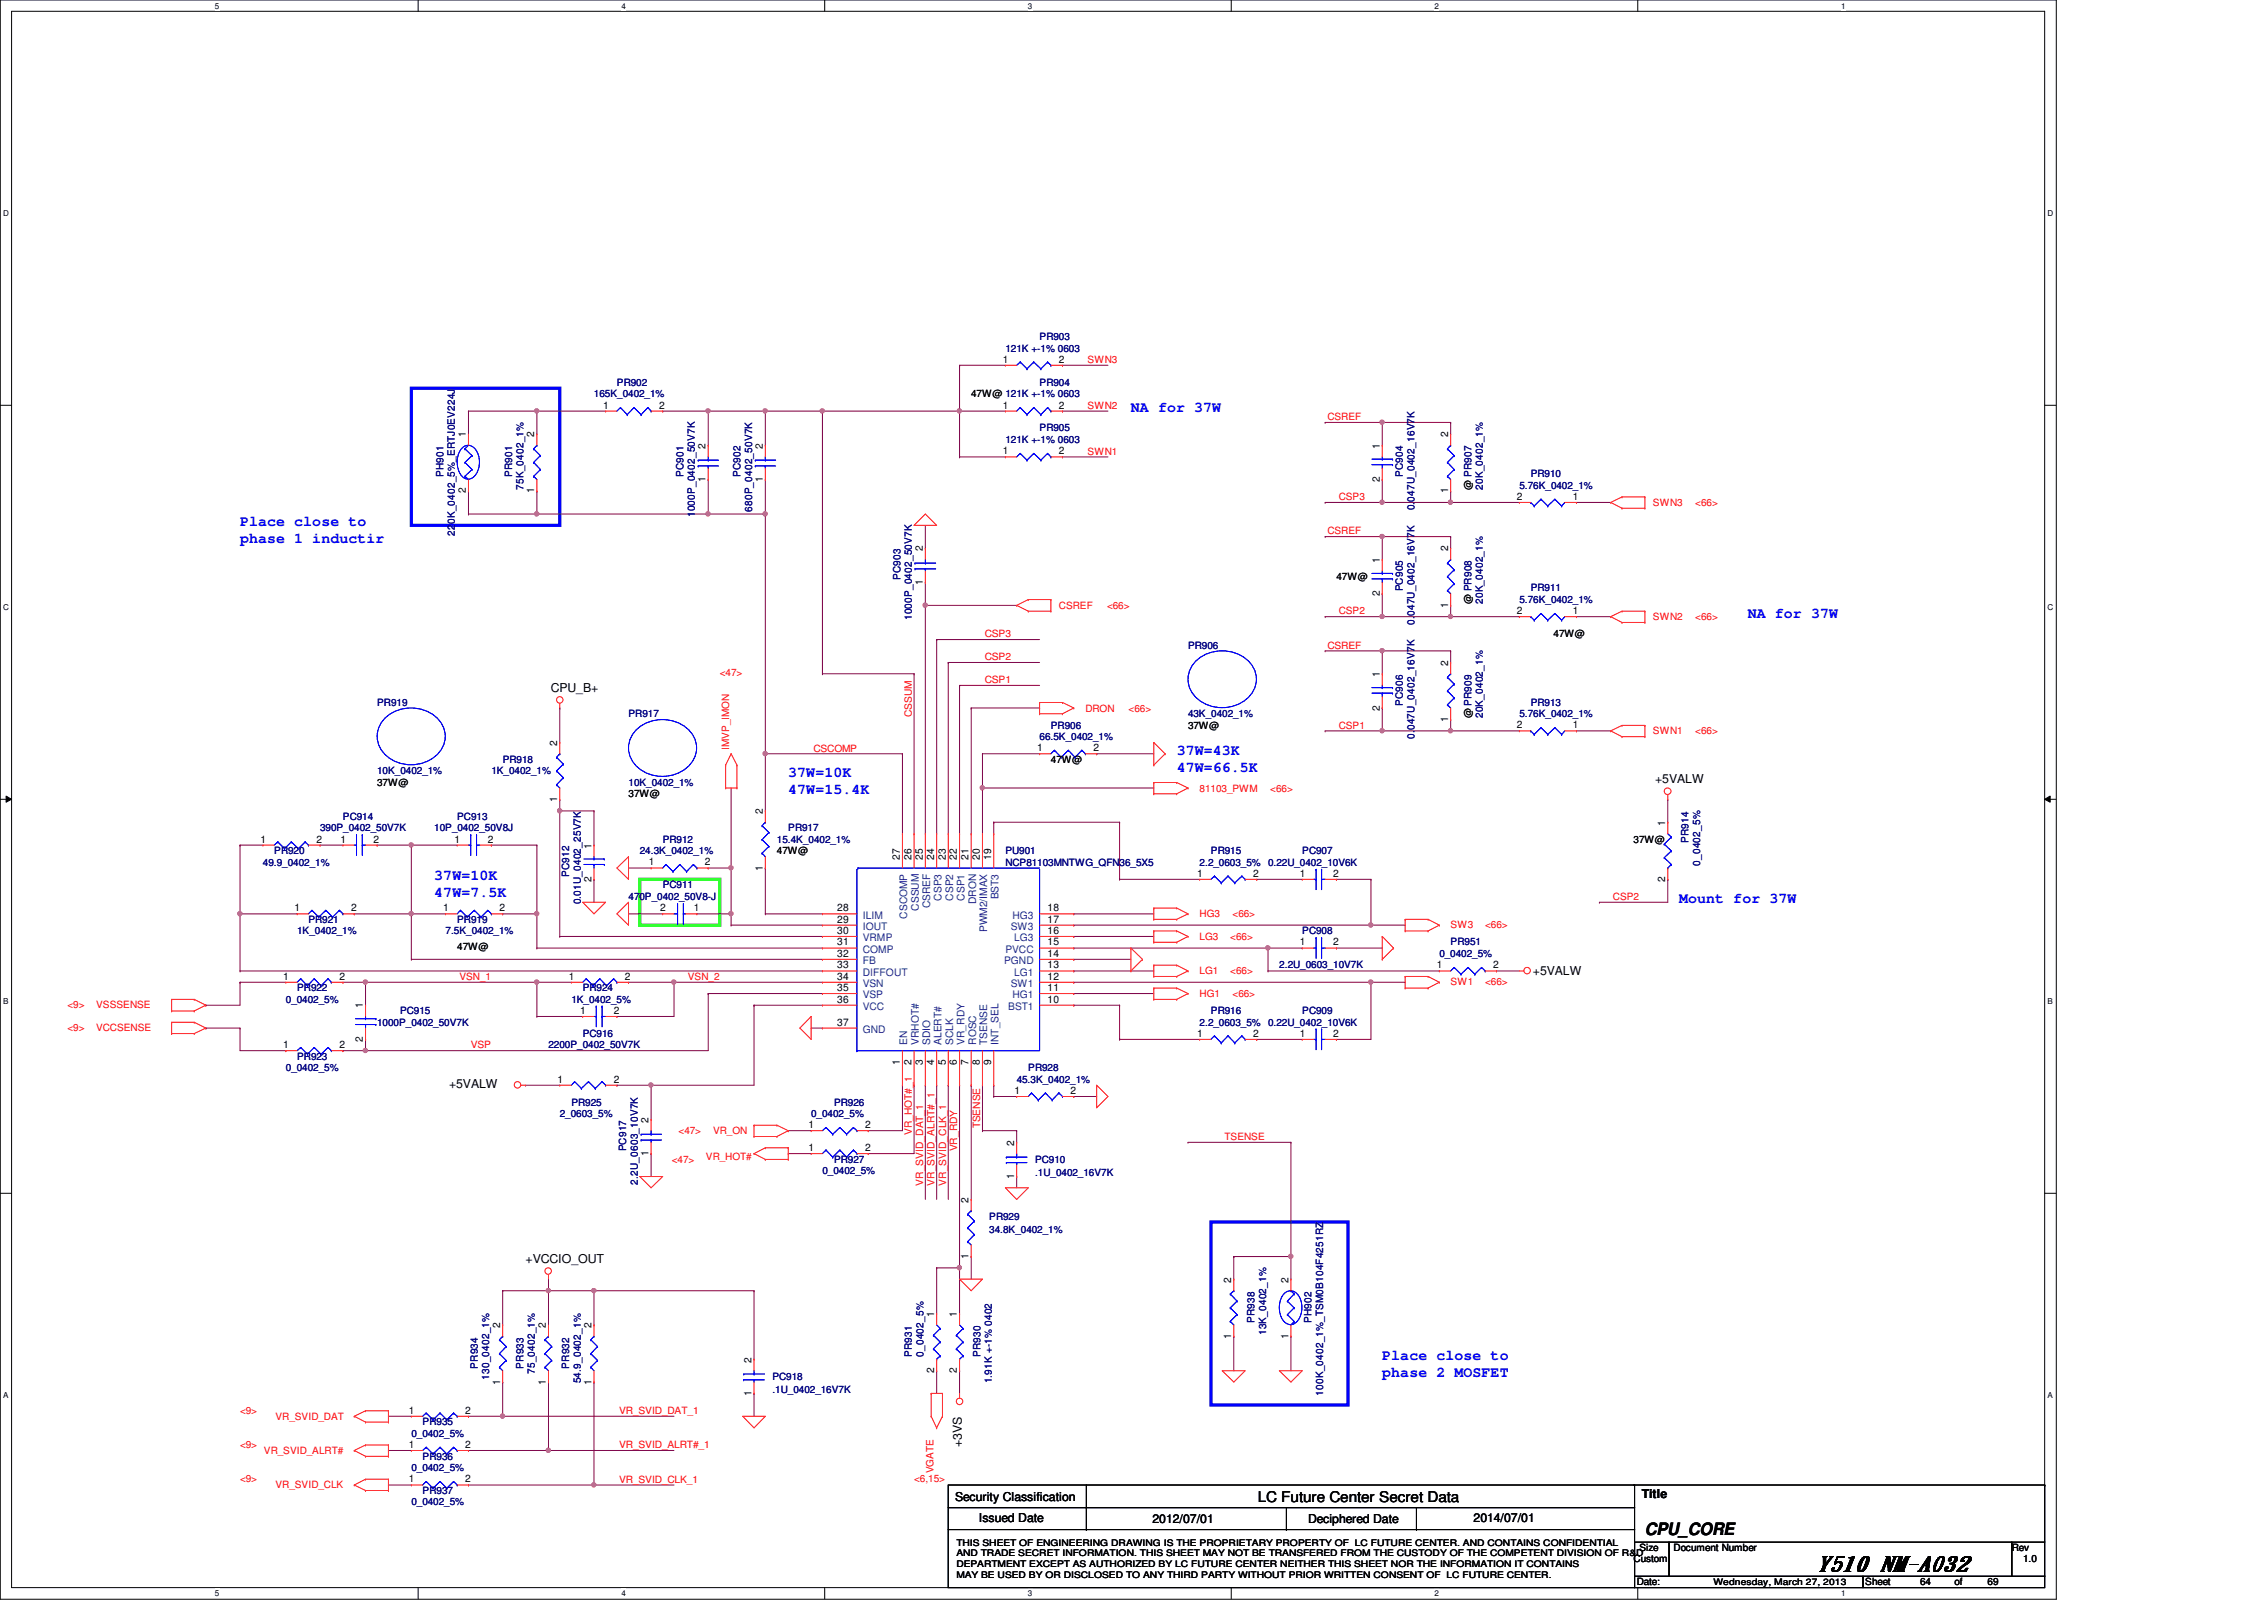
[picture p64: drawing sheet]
<svg xmlns="http://www.w3.org/2000/svg" width="297mm" height="210mm" viewBox="0 0 297 210" stroke-linecap="round" stroke-linejoin="round" font-family="sans-serif">
<defs><g id="words">
<text font-size="2.8" x="238.4" y="206.1">Y510 NM-A032</text>
<text font-size="2.2" x="215.8" y="201.3">CPU_CORE</text>
<g font-size="1.9" fill="#00f">
<text x="148.4" y="54.1">NA for 37W</text>
<text x="31.5" y="69">Place close to</text>
<text x="31.5" y="71.2">phase 1 inductir</text>
<text x="229.3" y="81">NA for 37W</text>
<text x="103.4" y="102">37W=10K</text>
<text x="154.4" y="99">37W=43K</text>
<text x="154.4" y="101.2">47W=66.5K</text>
<text x="103.4" y="104.2">47W=15.4K</text>
<text x="57" y="115.5">37W=10K</text>
<text x="57" y="117.7">47W=7.5K</text>
<text x="220.3" y="118.5">Mount for 37W</text>
<text x="181.4" y="178.4">Place close to</text>
<text x="181.4" y="180.6">phase 2 MOSFET</text>
</g>
<text font-size="1.9" x="165" y="197">LC Future Center Secret Data</text>
<g font-size="1.6">
<text x="72.3" y="90.7">CPU_B+</text>
<text x="217.2" y="102.7">+5VALW</text>
<text x="201.1" y="127.9">+5VALW</text>
<text x="58.9" y="142.7">+5VALW</text>
<text x="69" y="165.7">+VCCIO_OUT</text>
<text x="126.2" y="189.9" transform="rotate(-90 126.2 189.9)">+3VS</text>
<text x="125.3" y="196.8">Security Classification</text>
<text x="215.4" y="196.5">Title</text>
<text x="128.4" y="199.7">Issued Date</text>
<text x="151.2" y="199.9">2012/07/01</text>
<text x="171.6" y="199.9">Deciphered Date</text>
<text x="193.3" y="199.7">2014/07/01</text>
</g>
<g font-size="1.4">
<text x="131.6" y="47.6">1</text>
<text x="138.9" y="47.6">2</text>
<text x="79.1" y="53.6">1</text>
<text x="86.5" y="53.6">2</text>
<text x="131.6" y="53.6">1</text>
<text x="138.9" y="53.6">2</text>
<text x="61.1" y="57.4" transform="rotate(-90 61.1 57.4)">1</text>
<text x="70.1" y="57.4" transform="rotate(-90 70.1 57.4)">2</text>
<text x="92.6" y="58.9" transform="rotate(-90 92.6 58.9)">2</text>
<text x="100.1" y="58.9" transform="rotate(-90 100.1 58.9)">2</text>
<text x="131.6" y="59.6">1</text>
<text x="138.9" y="59.6">2</text>
<text x="181" y="58.9" transform="rotate(-90 181 58.9)">1</text>
<text x="190" y="57.4" transform="rotate(-90 190 57.4)">2</text>
<text x="61.1" y="64.7" transform="rotate(-90 61.1 64.7)">2</text>
<text x="70.1" y="64.7" transform="rotate(-90 70.1 64.7)">1</text>
<text x="92.6" y="63.2" transform="rotate(-90 92.6 63.2)">1</text>
<text x="100.1" y="63.2" transform="rotate(-90 100.1 63.2)">1</text>
<text x="181" y="63.2" transform="rotate(-90 181 63.2)">2</text>
<text x="190" y="64.7" transform="rotate(-90 190 64.7)">1</text>
<text x="199" y="65.6">2</text>
<text x="206.4" y="65.6">1</text>
<text x="121.1" y="76.8" transform="rotate(-90 121.1 76.8)">1</text>
<text x="121.1" y="72.3" transform="rotate(-90 121.1 72.3)">2</text>
<text x="181" y="73.9" transform="rotate(-90 181 73.9)">1</text>
<text x="190" y="72.3" transform="rotate(-90 190 72.3)">2</text>
<text x="181" y="78.2" transform="rotate(-90 181 78.2)">2</text>
<text x="190" y="79.7" transform="rotate(-90 190 79.7)">1</text>
<text x="199" y="80.6">2</text>
<text x="206.4" y="80.6">1</text>
<text x="181" y="88.9" transform="rotate(-90 181 88.9)">1</text>
<text x="190" y="87.3" transform="rotate(-90 190 87.3)">2</text>
<text x="181" y="93.2" transform="rotate(-90 181 93.2)">2</text>
<text x="190" y="94.7" transform="rotate(-90 190 94.7)">1</text>
<text x="199" y="95.5">2</text>
<text x="206.4" y="95.5">1</text>
<text x="73.1" y="97.8" transform="rotate(-90 73.1 97.8)">2</text>
<text x="136.1" y="98.6">1</text>
<text x="143.5" y="98.6">2</text>
<text x="73.1" y="105.2" transform="rotate(-90 73.1 105.2)">1</text>
<text x="100.1" y="106.8" transform="rotate(-90 100.1 106.8)">2</text>
<text x="34.2" y="110.5">1</text>
<text x="41.5" y="110.5">2</text>
<text x="44.7" y="110.5">1</text>
<text x="49" y="110.5">2</text>
<text x="59.6" y="110.5">1</text>
<text x="64" y="110.5">2</text>
<text x="77.6" y="111.3" transform="rotate(-90 77.6 111.3)">1</text>
<text x="85.1" y="113.5">1</text>
<text x="92.5" y="113.5">2</text>
<text x="118.1" y="112.8" transform="rotate(-90 118.1 112.8)">27</text>
<text x="119.6" y="112.8" transform="rotate(-90 119.6 112.8)">26</text>
<text x="121.1" y="112.8" transform="rotate(-90 121.1 112.8)">25</text>
<text x="122.6" y="112.8" transform="rotate(-90 122.6 112.8)">24</text>
<text x="124.1" y="112.8" transform="rotate(-90 124.1 112.8)">23</text>
<text x="125.6" y="112.8" transform="rotate(-90 125.6 112.8)">22</text>
<text x="127.1" y="112.8" transform="rotate(-90 127.1 112.8)">21</text>
<text x="128.6" y="112.8" transform="rotate(-90 128.6 112.8)">20</text>
<text x="130" y="112.8" transform="rotate(-90 130 112.8)">19</text>
<text x="218.5" y="108.3" transform="rotate(-90 218.5 108.3)">1</text>
<text x="38.6" y="119.5">1</text>
<text x="46.1" y="119.5">2</text>
<text x="58.2" y="119.5">1</text>
<text x="65.5" y="119.5">2</text>
<text x="77.6" y="115.7" transform="rotate(-90 77.6 115.7)">2</text>
<text x="86.6" y="119.5">2</text>
<text x="91" y="119.5">1</text>
<text x="100.1" y="114.2" transform="rotate(-90 100.1 114.2)">1</text>
<text x="109.9" y="119.5">28</text>
<text x="137.5" y="119.5">18</text>
<text x="157.1" y="115">1</text>
<text x="164.4" y="115">2</text>
<text x="170.6" y="115">1</text>
<text x="174.9" y="115">2</text>
<text x="218.5" y="115.7" transform="rotate(-90 218.5 115.7)">2</text>
<text x="109.9" y="124">31</text>
<text x="109.9" y="125.5">32</text>
<text x="109.9" y="122.5">30</text>
<text x="109.9" y="121">29</text>
<text x="137.5" y="124">15</text>
<text x="137.5" y="121">17</text>
<text x="137.5" y="122.5">16</text>
<text x="137.5" y="125.5">14</text>
<text x="170.6" y="124">1</text>
<text x="174.9" y="124">2</text>
<text x="37.2" y="128.5">1</text>
<text x="44.5" y="128.5">2</text>
<text x="74.6" y="128.5">1</text>
<text x="82" y="128.5">2</text>
<text x="109.9" y="130">35</text>
<text x="109.9" y="127">33</text>
<text x="109.9" y="128.5">34</text>
<text x="109.9" y="131.5">36</text>
<text x="137.5" y="127">13</text>
<text x="137.5" y="128.5">12</text>
<text x="137.5" y="130">11</text>
<text x="137.5" y="131.5">10</text>
<text x="188.5" y="127">1</text>
<text x="195.9" y="127">2</text>
<text x="37.2" y="137.5">1</text>
<text x="44.5" y="137.5">2</text>
<text x="47.6" y="136.7" transform="rotate(-90 47.6 136.7)">2</text>
<text x="47.6" y="132.3" transform="rotate(-90 47.6 132.3)">1</text>
<text x="76.1" y="133">1</text>
<text x="80.5" y="133">2</text>
<text x="109.9" y="134.5">37</text>
<text x="157.1" y="136">1</text>
<text x="164.4" y="136">2</text>
<text x="170.6" y="136">1</text>
<text x="174.9" y="136">2</text>
<text x="73.1" y="142">1</text>
<text x="80.5" y="142">2</text>
<text x="118.1" y="139.7" transform="rotate(-90 118.1 139.7)">1</text>
<text x="119.6" y="139.7" transform="rotate(-90 119.6 139.7)">2</text>
<text x="121.1" y="139.7" transform="rotate(-90 121.1 139.7)">3</text>
<text x="122.6" y="139.7" transform="rotate(-90 122.6 139.7)">4</text>
<text x="124.1" y="139.7" transform="rotate(-90 124.1 139.7)">5</text>
<text x="125.6" y="139.7" transform="rotate(-90 125.6 139.7)">6</text>
<text x="127.1" y="139.7" transform="rotate(-90 127.1 139.7)">7</text>
<text x="128.6" y="139.7" transform="rotate(-90 128.6 139.7)">8</text>
<text x="130" y="139.7" transform="rotate(-90 130 139.7)">9</text>
<text x="133.1" y="143.5">1</text>
<text x="140.5" y="143.5">2</text>
<text x="85.1" y="147.3" transform="rotate(-90 85.1 147.3)">2</text>
<text x="106.1" y="148">1</text>
<text x="113.5" y="148">2</text>
<text x="85.1" y="151.7" transform="rotate(-90 85.1 151.7)">1</text>
<text x="106.1" y="151">1</text>
<text x="113.5" y="151">2</text>
<text x="133.1" y="154.6" transform="rotate(-90 133.1 154.6)">1</text>
<text x="133.1" y="150.3" transform="rotate(-90 133.1 150.3)">2</text>
<text x="127.1" y="157.8" transform="rotate(-90 127.1 157.8)">2</text>
<text x="127.1" y="165.1" transform="rotate(-90 127.1 165.1)">1</text>
<text x="122.6" y="172.8" transform="rotate(-90 122.6 172.8)">1</text>
<text x="125.6" y="172.8" transform="rotate(-90 125.6 172.8)">1</text>
<text x="161.5" y="168.3" transform="rotate(-90 161.5 168.3)">2</text>
<text x="169" y="168.3" transform="rotate(-90 169 168.3)">2</text>
<text x="65.6" y="174.2" transform="rotate(-90 65.6 174.2)">2</text>
<text x="71.6" y="174.2" transform="rotate(-90 71.6 174.2)">2</text>
<text x="77.6" y="174.2" transform="rotate(-90 77.6 174.2)">2</text>
<text x="98.6" y="178.8" transform="rotate(-90 98.6 178.8)">2</text>
<text x="161.5" y="175.6" transform="rotate(-90 161.5 175.6)">1</text>
<text x="169" y="175.6" transform="rotate(-90 169 175.6)">1</text>
<text x="53.6" y="185.5">1</text>
<text x="61" y="185.5">2</text>
<text x="65.6" y="181.7" transform="rotate(-90 65.6 181.7)">1</text>
<text x="71.6" y="181.7" transform="rotate(-90 71.6 181.7)">1</text>
<text x="77.6" y="181.7" transform="rotate(-90 77.6 181.7)">1</text>
<text x="98.6" y="183.1" transform="rotate(-90 98.6 183.1)">1</text>
<text x="122.6" y="180.1" transform="rotate(-90 122.6 180.1)">2</text>
<text x="125.6" y="180.1" transform="rotate(-90 125.6 180.1)">2</text>
<text x="53.6" y="189.9">1</text>
<text x="61" y="189.9">2</text>
<text x="53.6" y="194.5">1</text>
<text x="61" y="194.5">2</text>
</g>
<g font-size="1.4" fill="#004080">
<text x="120.6" y="119.5" transform="rotate(-90 120.6 119.5)">CSSUM</text>
<text x="122" y="119.2" transform="rotate(-90 122 119.2)">CSREF</text>
<text x="123.5" y="118.2" transform="rotate(-90 123.5 118.2)">CSP3</text>
<text x="125" y="118.2" transform="rotate(-90 125 118.2)">CSP2</text>
<text x="126.5" y="118.2" transform="rotate(-90 126.5 118.2)">CSP1</text>
<text x="128.1" y="118.6" transform="rotate(-90 128.1 118.6)">DRON</text>
<text x="131" y="118" transform="rotate(-90 131 118)">BST3</text>
<text x="113.2" y="125">COMP</text>
<text x="113.2" y="123.5">VRMP</text>
<text x="113.2" y="122">IOUT</text>
<text x="113.2" y="120.5">ILIM</text>
<text x="119" y="120.5" transform="rotate(-90 119 120.5)">CSCOMP</text>
<text x="129.5" y="122.3" transform="rotate(-90 129.5 122.3)">PWM2/IMAX</text>
<text x="131.9" y="125">PVCC</text>
<text x="132.6" y="122">SW3</text>
<text x="132.8" y="120.5">HG3</text>
<text x="133.1" y="123.5">LG3</text>
<text x="113.2" y="131">VSP</text>
<text x="113.2" y="126.5">FB</text>
<text x="113.2" y="128">DIFFOUT</text>
<text x="113.2" y="129.5">VSN</text>
<text x="131.7" y="126.5">PGND</text>
<text x="132.6" y="129.5">SW1</text>
<text x="132.8" y="131">HG1</text>
<text x="133.1" y="128">LG1</text>
<text x="113.2" y="132.5">VCC</text>
<text x="113.2" y="135.5">GND</text>
<text x="119" y="137.1" transform="rotate(-90 119 137.1)">EN</text>
<text x="120.6" y="137.1" transform="rotate(-90 120.6 137.1)">VRHOT#</text>
<text x="122" y="137.1" transform="rotate(-90 122 137.1)">SDIO</text>
<text x="123.5" y="137.1" transform="rotate(-90 123.5 137.1)">ALERT#</text>
<text x="125" y="137.1" transform="rotate(-90 125 137.1)">SCLK</text>
<text x="126.5" y="137.1" transform="rotate(-90 126.5 137.1)">VR_RDY</text>
<text x="128.1" y="137.1" transform="rotate(-90 128.1 137.1)">ROSC</text>
<text x="129.5" y="137.1" transform="rotate(-90 129.5 137.1)">TSENSE</text>
<text x="131" y="137.1" transform="rotate(-90 131 137.1)">INT_SEL</text>
<text x="132.3" y="132.5">BST1</text>
</g>
<g font-size="1.3" fill="#000080">
<text x="131.9" y="46.1">121K +-1% 0603</text>
<text x="136.4" y="44.6">PR903</text>
<text x="77.9" y="52.1">165K_0402_1%</text>
<text x="80.9" y="50.6">PR902</text>
<text x="136.4" y="50.6">PR904</text>
<text x="131.9" y="58.1">121K +-1% 0603</text>
<text x="136.4" y="56.6">PR905</text>
<text x="58.2" y="62.6" transform="rotate(-90 58.2 62.6)">PH901</text>
<text x="67.2" y="62.6" transform="rotate(-90 67.2 62.6)">PR901</text>
<text x="68.7" y="64.3" transform="rotate(-90 68.7 64.3)">75K_0402_1%</text>
<text x="89.7" y="62.6" transform="rotate(-90 89.7 62.6)">PC901</text>
<text x="97.2" y="62.6" transform="rotate(-90 97.2 62.6)">PC902</text>
<text x="184.1" y="62.6" transform="rotate(-90 184.1 62.6)">PC904</text>
<text x="194.6" y="64.3" transform="rotate(-90 194.6 64.3)">20K_0402_1%</text>
<text x="199.3" y="64.1">5.76K_0402_1%</text>
<text x="200.8" y="62.6">PR910</text>
<text x="59.7" y="70.3" transform="rotate(-90 59.7 70.3)">220K_0402_5%_ERTJ0EV224J</text>
<text x="91.2" y="67.9" transform="rotate(-90 91.2 67.9)">1000P_0402_50V7K</text>
<text x="98.7" y="67.1" transform="rotate(-90 98.7 67.1)">680P_0402_50V7K</text>
<text x="185.6" y="67" transform="rotate(-90 185.6 67)">0.047U_0402_16V7K</text>
<text x="118.1" y="76.1" transform="rotate(-90 118.1 76.1)">PC903</text>
<text x="184.1" y="77.6" transform="rotate(-90 184.1 77.6)">PC905</text>
<text x="200.8" y="77.6">PR911</text>
<text x="119.6" y="81.4" transform="rotate(-90 119.6 81.4)">1000P_0402_50V7K</text>
<text x="185.6" y="82" transform="rotate(-90 185.6 82)">0.047U_0402_16V7K</text>
<text x="194.6" y="79.2" transform="rotate(-90 194.6 79.2)">20K_0402_1%</text>
<text x="199.3" y="79.1">5.76K_0402_1%</text>
<text x="155.9" y="85.1">PR906</text>
<text x="49.5" y="92.6">PR919</text>
<text x="82.5" y="94.1">PR917</text>
<text x="137.9" y="95.6">PR906</text>
<text x="155.9" y="94.1">43K_0402_1%</text>
<text x="184.1" y="92.6" transform="rotate(-90 184.1 92.6)">PC906</text>
<text x="194.6" y="94.2" transform="rotate(-90 194.6 94.2)">20K_0402_1%</text>
<text x="199.3" y="94.1">5.76K_0402_1%</text>
<text x="200.8" y="92.6">PR913</text>
<text x="49.5" y="101.6">10K_0402_1%</text>
<text x="64.5" y="101.6">1K_0402_1%</text>
<text x="66" y="100.1">PR918</text>
<text x="136.4" y="97.1">66.5K_0402_1%</text>
<text x="185.6" y="96.9" transform="rotate(-90 185.6 96.9)">0.047U_0402_16V7K</text>
<text x="45" y="107.6">PC914</text>
<text x="60" y="107.6">PC913</text>
<text x="82.5" y="103.1">10K_0402_1%</text>
<text x="34.5" y="113.6">49.9_0402_1%</text>
<text x="36" y="112.1">PR920</text>
<text x="42" y="109.1">390P_0402_50V7K</text>
<text x="57" y="109.1">10P_0402_50V8J</text>
<text x="83.9" y="112.1">24.3K_0402_1%</text>
<text x="86.9" y="110.6">PR912</text>
<text x="101.9" y="110.6">15.4K_0402_1%</text>
<text x="103.4" y="109.1">PR917</text>
<text x="131.9" y="112.1">PU901</text>
<text x="131.9" y="113.6">NCP81103MNTWG_QFN36_5X5</text>
<text x="157.4" y="113.6">2.2_0603_5%</text>
<text x="158.9" y="112.1">PR915</text>
<text x="166.4" y="113.6">0.22U_0402_10V6K</text>
<text x="170.9" y="112.1">PC907</text>
<text x="221.5" y="110.6" transform="rotate(-90 221.5 110.6)">PR914</text>
<text x="223.1" y="113.6" transform="rotate(-90 223.1 113.6)">0_0402_5%</text>
<text x="74.7" y="115.1" transform="rotate(-90 74.7 115.1)">PC912</text>
<text x="76.2" y="118.7" transform="rotate(-90 76.2 118.7)">0.01U_0402_25V7K</text>
<text x="82.5" y="118.1">470P_0402_50V8-J</text>
<text x="86.9" y="116.5">PC911</text>
<text x="39" y="122.6">1K_0402_1%</text>
<text x="40.5" y="121.1">PR921</text>
<text x="58.5" y="122.6">7.5K_0402_1%</text>
<text x="60" y="121.1">PR919</text>
<text x="170.9" y="122.6">PC908</text>
<text x="188.8" y="125.6">0_0402_5%</text>
<text x="190.3" y="124">PR951</text>
<text x="37.5" y="131.5">0_0402_5%</text>
<text x="39" y="130">PR922</text>
<text x="75" y="131.5">1K_0402_5%</text>
<text x="76.5" y="130">PR924</text>
<text x="167.8" y="127">2.2U_0603_10V7K</text>
<text x="49.5" y="134.5">1000P_0402_50V7K</text>
<text x="52.5" y="133.1">PC915</text>
<text x="72" y="137.5">2200P_0402_50V7K</text>
<text x="76.5" y="136.1">PC916</text>
<text x="157.4" y="134.5">2.2_0603_5%</text>
<text x="158.9" y="133.1">PR916</text>
<text x="166.4" y="134.5">0.22U_0402_10V6K</text>
<text x="170.9" y="133.1">PC909</text>
<text x="37.5" y="140.5">0_0402_5%</text>
<text x="39" y="139">PR923</text>
<text x="133.4" y="142">45.3K_0402_1%</text>
<text x="134.9" y="140.5">PR928</text>
<text x="73.4" y="146.5">2_0603_5%</text>
<text x="75" y="145">PR925</text>
<text x="106.4" y="146.5">0_0402_5%</text>
<text x="109.4" y="145">PR926</text>
<text x="82.2" y="151" transform="rotate(-90 82.2 151)">PC917</text>
<text x="83.7" y="155.4" transform="rotate(-90 83.7 155.4)">2.2U_0603_10V7K</text>
<text x="107.9" y="154">0_0402_5%</text>
<text x="109.4" y="152.5">PR927</text>
<text x="135.8" y="152.5">PC910</text>
<text x="135.8" y="154.3">.1U_0402_16V7K</text>
<text x="129.8" y="160">PR929</text>
<text x="129.8" y="161.8">34.8K_0402_1%</text>
<text x="164.6" y="173.5" transform="rotate(-90 164.6 173.5)">PR938</text>
<text x="172.1" y="173.5" transform="rotate(-90 172.1 173.5)">PH902</text>
<text x="62.7" y="179.5" transform="rotate(-90 62.7 179.5)">PR934</text>
<text x="68.7" y="179.5" transform="rotate(-90 68.7 179.5)">PR933</text>
<text x="74.7" y="179.5" transform="rotate(-90 74.7 179.5)">PR932</text>
<text x="119.6" y="178" transform="rotate(-90 119.6 178)">PR931</text>
<text x="121.2" y="178" transform="rotate(-90 121.2 178)">0_0402_5%</text>
<text x="128.6" y="178" transform="rotate(-90 128.6 178)">PR930</text>
<text x="166.1" y="175.2" transform="rotate(-90 166.1 175.2)">13K_0402_1%</text>
<text x="64.2" y="181" transform="rotate(-90 64.2 181)">130_0402_1%</text>
<text x="70.2" y="180.3" transform="rotate(-90 70.2 180.3)">75_0402_1%</text>
<text x="76.2" y="181.5" transform="rotate(-90 76.2 181.5)">54.9_0402_1%</text>
<text x="101.3" y="181">PC918</text>
<text x="101.3" y="182.8">.1U_0402_16V7K</text>
<text x="130.1" y="181.5" transform="rotate(-90 130.1 181.5)">1.91K +-1% 0402</text>
<text x="173.6" y="183.1" transform="rotate(-90 173.6 183.1)">100K_0402_1%_TSM0B104F4251RZ</text>
<text x="54" y="188.5">0_0402_5%</text>
<text x="55.5" y="187">PR935</text>
<text x="55.5" y="191.5">PR936</text>
<text x="54" y="197.5">0_0402_5%</text>
<text x="54" y="193">0_0402_5%</text>
<text x="55.5" y="196">PR937</text>
</g>
<g font-size="1.3" fill="#f00">
<text x="142.7" y="47.6">SWN3</text>
<text x="142.7" y="53.6">SWN2</text>
<text x="142.7" y="59.6">SWN1</text>
<text x="174.2" y="55.1">CSREF</text>
<text x="175.6" y="65.6">CSP3</text>
<text x="174.2" y="70.1">CSREF</text>
<text x="216.9" y="66.4">SWN3</text>
<text x="222.4" y="66.4">&lt;66&gt;</text>
<text x="129.2" y="83.6">CSP3</text>
<text x="138.9" y="79.8">CSREF</text>
<text x="145.2" y="79.8">&lt;66&gt;</text>
<text x="175.6" y="80.6">CSP2</text>
<text x="216.9" y="81.4">SWN2</text>
<text x="222.4" y="81.4">&lt;66&gt;</text>
<text x="94.4" y="88.7">&lt;47&gt;</text>
<text x="129.2" y="89.6">CSP1</text>
<text x="129.2" y="86.6">CSP2</text>
<text x="174.2" y="85.1">CSREF</text>
<text x="119.6" y="94.1" transform="rotate(-90 119.6 94.1)">CSSUM</text>
<text x="142.4" y="93.3">DRON</text>
<text x="148.1" y="93.3">&lt;66&gt;</text>
<text x="175.6" y="95.6">CSP1</text>
<text x="95.7" y="98.4" transform="rotate(-90 95.7 98.4)">IMVP_IMON</text>
<text x="106.7" y="98.6">CSCOMP</text>
<text x="216.9" y="96.4">SWN1</text>
<text x="222.4" y="96.4">&lt;66&gt;</text>
<text x="157.4" y="103.8">81103_PWM</text>
<text x="166.7" y="103.8">&lt;66&gt;</text>
<text x="211.6" y="118.1">CSP2</text>
<text x="157.4" y="120.3">HG3</text>
<text x="157.4" y="123.3">LG3</text>
<text x="161.4" y="123.3">&lt;66&gt;</text>
<text x="161.7" y="120.3">&lt;66&gt;</text>
<text x="190.3" y="121.8">SW3</text>
<text x="194.9" y="121.8">&lt;66&gt;</text>
<text x="60.3" y="128.6">VSN_1</text>
<text x="90.3" y="128.6">VSN_2</text>
<text x="157.4" y="127.8">LG1</text>
<text x="157.4" y="130.8">HG1</text>
<text x="161.4" y="127.8">&lt;66&gt;</text>
<text x="161.7" y="130.8">&lt;66&gt;</text>
<text x="190.3" y="129.3">SW1</text>
<text x="194.9" y="129.3">&lt;66&gt;</text>
<text x="8.8" y="135.3">&lt;9&gt;</text>
<text x="8.8" y="132.3">&lt;9&gt;</text>
<text x="12.6" y="135.3">VCCSENSE</text>
<text x="12.6" y="132.3">VSSSENSE</text>
<text x="61.8" y="137.5">VSP</text>
<text x="89" y="148.8">&lt;47&gt;</text>
<text x="93.6" y="148.8">VR_ON</text>
<text x="119.6" y="148.9" transform="rotate(-90 119.6 148.9)">VR_HOT#_1</text>
<text x="128.6" y="148" transform="rotate(-90 128.6 148)">TSENSE</text>
<text x="160.7" y="149.6">TSENSE</text>
<text x="88.1" y="152.5">&lt;47&gt;</text>
<text x="92.6" y="152.2">VR_HOT#</text>
<text x="121.1" y="155.5" transform="rotate(-90 121.1 155.5)">VR_SVID_DAT_1</text>
<text x="122.6" y="155.5" transform="rotate(-90 122.6 155.5)">VR_SVID_ALRT#_1</text>
<text x="124.1" y="155.5" transform="rotate(-90 124.1 155.5)">VR_SVID_CLK_1</text>
<text x="125.6" y="151" transform="rotate(-90 125.6 151)">VR_RDY</text>
<text x="31.5" y="185.5">&lt;9&gt;</text>
<text x="81.2" y="185.5">VR_SVID_DAT_1</text>
<text x="31.5" y="190">&lt;9&gt;</text>
<text x="34.6" y="190.8">VR_SVID_ALRT#</text>
<text x="36.1" y="186.3">VR_SVID_DAT</text>
<text x="81.2" y="190">VR_SVID_ALRT#_1</text>
<text x="31.5" y="194.5">&lt;9&gt;</text>
<text x="36.1" y="195.2">VR_SVID_CLK</text>
<text x="81.2" y="194.5">VR_SVID_CLK_1</text>
<text x="119.9" y="194.5">&lt;6,15&gt;</text>
<text x="122.5" y="193.3" transform="rotate(-90 122.5 193.3)">VGATE</text>
</g>
<g font-size="1.3">
<text x="127.4" y="52.1">47W@ 121K +-1% 0603</text>
<text x="193.1" y="64.3" transform="rotate(-90 193.1 64.3)">@ PR907</text>
<text x="175.3" y="76.1">47W@</text>
<text x="193.1" y="79.2" transform="rotate(-90 193.1 79.2)">@ PR908</text>
<text x="203.8" y="83.6">47W@</text>
<text x="155.9" y="95.6">37W@</text>
<text x="193.1" y="94.2" transform="rotate(-90 193.1 94.2)">@ PR909</text>
<text x="137.9" y="100.1">47W@</text>
<text x="49.5" y="103.1">37W@</text>
<text x="82.5" y="104.6">37W@</text>
<text x="101.9" y="112.1">47W@</text>
<text x="214.3" y="110.6">37W@</text>
<text x="60" y="124.7">47W@</text>
<text x="215.1" y="203.5">Size</text>
<text x="219.6" y="203.5">Document Number</text>
<text x="263.9" y="203.5">Rev</text>
<text x="214.3" y="205">Custom</text>
<text x="214.8" y="208">Date:</text>
<text x="244.7" y="208">Sheet</text>
<text x="251.9" y="208">64</text>
<text x="256.5" y="208">of</text>
<text x="260.8" y="208">69</text>
<text x="265.4" y="205">1.0</text>
</g>
<g font-size="1.2">
<text x="125.5" y="202.8">THIS SHEET OF ENGINEERING DRAWING IS THE PROPRIETARY PROPERTY OF LC FUTURE CENTER. AND CONTAINS CONFIDENTIAL</text>
<text x="125.5" y="204.2">AND TRADE SECRET INFORMATION. THIS SHEET MAY NOT BE TRANSFERED FROM THE CUSTODY OF THE COMPETENT DIVISION OF R&amp;D</text>
<text x="125.5" y="205.6">DEPARTMENT EXCEPT AS AUTHORIZED BY LC FUTURE CENTER NEITHER THIS SHEET NOR THE INFORMATION IT CONTAINS</text>
<text x="125.5" y="207">MAY BE USED BY OR DISCLOSED TO ANY THIRD PARTY WITHOUT PRIOR WRITTEN CONSENT OF LC FUTURE CENTER.</text>
<text x="224.8" y="207.9">Wednesday, March 27, 2013</text>
</g>
<g font-size="1.1">
<text x="28.2" y="1.1">5</text>
<text x="81.5" y="1.1">4</text>
<text x="134.9" y="1.1">3</text>
<text x="188.2" y="1.1">2</text>
<text x="241.6" y="1.1">1</text>
<text x=".4" y="28.3">D</text>
<text x="268.6" y="28.3">D</text>
<text x=".4" y="80">C</text>
<text x="268.6" y="80">C</text>
<text x=".4" y="131.7">B</text>
<text x="268.6" y="131.7">B</text>
<text x=".4" y="183.3">A</text>
<text x="268.6" y="183.3">A</text>
<text x="28.2" y="209.4">5</text>
<text x="81.5" y="209.4">4</text>
<text x="134.9" y="209.4">3</text>
<text x="188.2" y="209.4">2</text>
<text x="241.6" y="209.4">1</text>
</g>
</g></defs>
<path d="M0 0h269.8v209.8h-269.8zM1.5 1.5h266.8v206.8h-266.8z" fill="none" stroke="#000" stroke-width=".13"/>
<g fill="#fff">
<path d="M28.2 .2h.6v1.2h-.6z"/>
<path d="M28.2 208.4h.6v1.2h-.6z"/>
</g>
<path d="M54.9 0v1.5M54.9 208.3v1.5" fill="none" stroke="#000" stroke-width=".13"/>
<g fill="#fff">
<path d="M81.5 .2h.6v1.2h-.6z"/>
<path d="M81.5 208.4h.6v1.2h-.6z"/>
</g>
<path d="M108.2 0v1.5M108.2 208.3v1.5" fill="none" stroke="#000" stroke-width=".13"/>
<g fill="#fff">
<path d="M134.9 .2h.6v1.2h-.6z"/>
<path d="M134.9 208.4h.6v1.2h-.6z"/>
</g>
<path d="M161.5 0v1.5M161.5 208.3v1.5" fill="none" stroke="#000" stroke-width=".13"/>
<g fill="#fff">
<path d="M188.2 .2h.6v1.2h-.6z"/>
<path d="M188.2 208.4h.6v1.2h-.6z"/>
</g>
<path d="M214.9 0v1.5M214.9 208.3v1.5" fill="none" stroke="#000" stroke-width=".13"/>
<g fill="#fff">
<path d="M241.6 .2h.5v1.2h-.5z"/>
<path d="M241.6 208.4h.5v1.2h-.5z"/>
<path d="M.4 27.3h.8v1.2h-.8z"/>
<path d="M268.6 27.3h.8v1.2h-.8z"/>
<path d="M.4 79h.8v1.2h-.8z"/>
<path d="M268.6 79h.8v1.2h-.8z"/>
</g>
<path d="M0 53.2h1.5M268.3 53.2h1.4" fill="none" stroke="#000" stroke-width=".13"/>
<g fill="#fff">
<path d="M.4 130.7h.7v1.2h-.7z"/>
<path d="M268.6 130.7h.8v1.2h-.8z"/>
</g>
<path d="M0 104.9h1.5M.8 104.4l.7 .5-.7 .3zM268.3 104.9l.7-.5v.8zM268.3 104.9h1.4" fill="none" stroke="#000" stroke-width=".13"/>
<path d="M.8 104.4l.7 .5-.7 .3zM268.3 104.9l.7-.5v.8z" fill="#000"/>
<g fill="#fff">
<path d="M.4 182.4h.7v1.2h-.7z"/>
<path d="M268.6 182.4h.8v1.2h-.8z"/>
</g>
<path d="M0 156.5h1.5M268.3 156.5h1.4" fill="none" stroke="#000" stroke-width=".13"/>
<path d="M54 50.9h19.4v18h-19.4zM158.9 160.3h18v24h-18z" fill="none" stroke="#00f" stroke-width=".42"/>
<path d="M83.9 115.4h10.5v6h-10.5z" fill="none" stroke="#0f0" stroke-width=".42"/>
<path d="M107.9 53.9h.1M107.9 53.9h18" fill="none" stroke="#800040" stroke-width=".13"/>
<circle cx="107.9" cy="53.9" r=".29" fill="#f0f"/>
<circle cx="107.9" cy="53.9" r=".29" fill="none" stroke="#f0f" stroke-width=".13"/>
<path d="M61.5 64.4h.1M61.5 64.4v3M70.4 64.4h.1M70.4 64.4v3" fill="none" stroke="#800040" stroke-width=".13"/>
<circle cx="70.4" cy="67.4" r=".29" fill="#f0f"/>
<circle cx="70.4" cy="67.4" r=".29" fill="none" stroke="#f0f" stroke-width=".13"/>
<path d="M86.9 53.9h.1M86.9 53.9h6M92.9 53.9h.1M92.9 53.9v4.5M61.5 67.4h.1M61.5 67.4h8.9M92.9 62.9h.1M92.9 62.9v4.5M113.9 151.3h.1M113.9 151.3h6" fill="none" stroke="#800040" stroke-width=".13"/>
<circle cx="92.9" cy="67.4" r=".29" fill="#f0f"/>
<circle cx="92.9" cy="67.4" r=".29" fill="none" stroke="#f0f" stroke-width=".13"/>
<path d="M92.9 53.9h.1M92.9 53.9h7.5M100.4 53.9h.1M100.4 53.9v4.5M70.4 67.4h.1M70.4 67.4h22.5" fill="none" stroke="#800040" stroke-width=".13"/>
<circle cx="92.9" cy="53.9" r=".29" fill="#f0f"/>
<circle cx="92.9" cy="53.9" r=".29" fill="none" stroke="#f0f" stroke-width=".13"/>
<path d="M100.4 67.4h.1M100.4 62.9v4.5" fill="none" stroke="#800040" stroke-width=".13"/>
<circle cx="100.4" cy="67.4" r=".29" fill="#f0f"/>
<circle cx="100.4" cy="67.4" r=".29" fill="none" stroke="#f0f" stroke-width=".13"/>
<path d="M100.4 53.9h.1M100.4 53.9h7.5M107.9 53.9h.1M107.9 53.9v34.5M107.9 88.4h.1M107.9 88.4h12M119.9 88.4h.1M119.9 88.4v21" fill="none" stroke="#800040" stroke-width=".13"/>
<circle cx="100.4" cy="53.9" r=".29" fill="#f0f"/>
<circle cx="100.4" cy="53.9" r=".29" fill="none" stroke="#f0f" stroke-width=".13"/>
<g fill="none" stroke="#800040" stroke-width=".13">
<path d="M121.4 71.9h.1M121.4 68.9v3M173.9 85.4h.1M173.9 85.4h7.5M49.5 110.9h.1M49.5 110.9h4.5M140.9 131.9h.1M140.9 131.9h6M146.9 131.9h.1M146.9 131.9v4.5M164.9 136.4h.1M164.9 136.4h6"/>
<path d="M85.4 142.4h.1M85.4 142.4h13.5M103.4 148.3h.1M103.4 148.3h3M128.9 148.3h.1M128.9 148.3h4.5M133.4 148.3h.1M133.4 148.3v1.6M140.9 143.8h.1M140.9 143.8h3M66 169.3h.1M72 167.8h.1"/>
<path d="M72 167.8v1.5h-6M77.9 194.8h.1M77.9 194.8h10.5"/>
</g>
<circle cx="77.9" cy="194.8" r=".29" fill="#f0f"/>
<circle cx="77.9" cy="194.8" r=".29" fill="none" stroke="#f0f" stroke-width=".13"/>
<path d="M72 169.3h.1M72 169.3v4.5M66 181.3h.1M66 181.3v4.5" fill="none" stroke="#800040" stroke-width=".13"/>
<circle cx="71.9" cy="169.3" r=".29" fill="#f0f"/>
<circle cx="71.9" cy="169.3" r=".29" fill="none" stroke="#f0f" stroke-width=".13"/>
<path d="M72 190.3h.1M72 190.3h16.4" fill="none" stroke="#800040" stroke-width=".13"/>
<circle cx="71.9" cy="190.3" r=".29" fill="#f0f"/>
<circle cx="71.9" cy="190.3" r=".29" fill="none" stroke="#f0f" stroke-width=".13"/>
<path d="M66 185.8h.1M66 185.8h22.4" fill="none" stroke="#800040" stroke-width=".13"/>
<circle cx="65.9" cy="185.8" r=".29" fill="#f0f"/>
<circle cx="65.9" cy="185.8" r=".29" fill="none" stroke="#f0f" stroke-width=".13"/>
<path d="M31.5 110.9h.1M31.5 110.9v9M66 169.3h.1M66 169.3v4.5M72 169.3h.1M72 169.3h5.9M77.9 169.3h.1M77.9 169.3v4.5" fill="none" stroke="#800040" stroke-width=".13"/>
<circle cx="31.5" cy="119.9" r=".29" fill="#f0f"/>
<circle cx="31.5" cy="119.9" r=".29" fill="none" stroke="#f0f" stroke-width=".13"/>
<path d="M31.5 110.9h.1M31.5 110.9h3M98.9 131.9h.1M98.9 131.9v10.5M80.9 142.4h.1M80.9 142.4h4.5M85.4 151.3h.1M85.4 151.3v3" fill="none" stroke="#800040" stroke-width=".13"/>
<circle cx="85.4" cy="142.3" r=".29" fill="#f0f"/>
<circle cx="85.4" cy="142.3" r=".29" fill="none" stroke="#f0f" stroke-width=".13"/>
<path d="M70.4 53.9h.1M70.4 53.9h9.1M106.4 134.9h.1M106.4 134.9h1.5M140.9 124.4h.1M140.9 124.4h25.5M85.4 142.4h.1M85.4 142.4v4.5" fill="none" stroke="#800040" stroke-width=".13"/>
<circle cx="70.4" cy="53.9" r=".29" fill="#f0f"/>
<circle cx="70.4" cy="53.9" r=".29" fill="none" stroke="#f0f" stroke-width=".13"/>
<path d="M122.9 83.9h.1M122.9 83.9h13.5M125.9 89.9h.1M125.9 89.9h10.5M169.4 149.9h.1M169.4 149.9v14.9" fill="none" stroke="#800040" stroke-width=".13"/>
<circle cx="169.3" cy="164.8" r=".29" fill="#f0f"/>
<circle cx="169.3" cy="164.8" r=".29" fill="none" stroke="#f0f" stroke-width=".13"/>
<path d="M125.9 53.9h.1M125.9 53.9v6M124.4 86.9h.1M124.4 86.9h12M73.4 106.4h.1M73.4 106.4v16.5M27 131.9h.1M27 131.9h4.5M73.4 122.9h.1M73.4 122.9h34.5M69 142.4h.1M69 142.4h4.4" fill="none" stroke="#800040" stroke-width=".13"/>
<circle cx="73.4" cy="106.4" r=".29" fill="#f0f"/>
<circle cx="73.4" cy="106.4" r=".29" fill="none" stroke="#f0f" stroke-width=".13"/>
<g fill="none" stroke="#800040" stroke-width=".13">
<path d="M121.4 76.4h.1M121.4 76.4v3M73.4 92.9h.1M73.4 92.9v4.5M100.4 98.9h.1M100.4 98.9v7.5M118.4 98.9h.1M118.4 98.9v10.5M122.9 83.9h.1M122.9 83.9v25.5M124.4 86.9h.1M124.4 86.9v22.5"/>
<path d="M125.9 89.9h.1M125.9 89.9v19.5M127.4 92.9h.1M127.4 92.9h9M127.4 92.9v16.5M136.4 92.9h.1M66 119.9h.1M66 119.9h4.4M82.5 113.9h.1M82.5 113.9h2.9M100.4 119.9h.1M100.4 119.9h7.5"/>
<path d="M130.4 107.9h.1M130.4 107.9v1.5M130.4 107.9h16.5M146.9 107.9h.1M146.9 107.9v7.5M27 134.9h.1M27 134.9h4.5M98.9 131.9h.1M98.9 131.9h9M113.9 148.3h.1M118.4 142.4h.1M118.4 142.4v5.9h-4.5"/>
<path d="M119.9 142.4h.1M119.9 142.4v8.9M133.4 154.3h.1M133.4 154.3v1.5M98.9 182.8h.1M98.9 182.8v3"/>
</g>
<circle cx="100.4" cy="98.9" r=".29" fill="#f0f"/>
<circle cx="100.4" cy="98.9" r=".29" fill="none" stroke="#f0f" stroke-width=".13"/>
<path d="M77.9 169.3h.1M77.9 169.3h21M98.9 169.3h.1M98.9 169.3v9" fill="none" stroke="#800040" stroke-width=".13"/>
<circle cx="77.9" cy="169.3" r=".29" fill="#f0f"/>
<circle cx="77.9" cy="169.3" r=".29" fill="none" stroke="#f0f" stroke-width=".13"/>
<g fill="none" stroke="#800040" stroke-width=".13">
<path d="M100.4 67.4h.1M100.4 67.4v31.5M100.4 98.9h.1M100.4 98.9h18M128.9 98.9h.1M128.9 98.9h7.5M128.9 98.9v4.5M146.9 136.4h.1M146.9 136.4h10.5M179.9 128.9h.1M179.9 128.9h4.5M121.4 142.4h.1"/>
<path d="M121.4 142.4v15M122.9 142.4h.1M122.9 142.4v15M124.4 142.4h.1M124.4 142.4v15M161.9 175.3h.1M161.9 175.3v4.5"/>
</g>
<circle cx="179.8" cy="128.8" r=".29" fill="#f0f"/>
<circle cx="179.8" cy="128.8" r=".29" fill="none" stroke="#f0f" stroke-width=".13"/>
<path d="M164.9 115.4h.1M164.9 115.4h6M48 137.8h.1M48 137.8h44.9M140.9 127.4h.1M140.9 127.4h10.5" fill="none" stroke="#800040" stroke-width=".13"/>
<circle cx="47.9" cy="137.8" r=".29" fill="#f0f"/>
<circle cx="47.9" cy="137.8" r=".29" fill="none" stroke="#f0f" stroke-width=".13"/>
<g fill="none" stroke="#800040" stroke-width=".13">
<path d="M181.4 55.4h.1M181.4 55.4h8.9M64.5 110.9h.1M64.5 110.9h5.9M146.9 115.4h.1M146.9 115.4h10.5M175.3 115.4h.1M175.3 115.4h4.6M179.9 115.4h.1M179.9 115.4v6M92.9 130.3h.1M92.9 130.3h15"/>
<path d="M92.9 130.3v7.5M95.9 121.4h.1M95.9 121.4h12M175.3 136.4h.1M175.3 136.4h4.6M179.9 121.4h.1M179.9 121.4h4.5M128.9 142.4h.1M128.9 142.4v5.9M155.9 149.9h.1M155.9 149.9h13.5M161.9 164.8h.1"/>
<path d="M161.9 164.8h7.5M72 181.3h.1M72 181.3v9M77.9 181.3h.1M77.9 181.3v13.5"/>
</g>
<circle cx="181.3" cy="55.4" r=".29" fill="#f0f"/>
<circle cx="181.3" cy="55.4" r=".29" fill="none" stroke="#f0f" stroke-width=".13"/>
<path d="M143.9 98.9h.1M143.9 98.9h7.5M54 110.9h.1M54 110.9h6M140.9 130.3h.1M140.9 130.3h10.5M179.9 128.9h.1M179.9 128.9v7.5M161.9 164.8h.1M161.9 164.8v3" fill="none" stroke="#800040" stroke-width=".13"/>
<circle cx="53.9" cy="110.8" r=".29" fill="#f0f"/>
<circle cx="53.9" cy="110.8" r=".29" fill="none" stroke="#f0f" stroke-width=".13"/>
<path d="M31.5 119.9h.1M31.5 119.9v7.5M128.9 103.4h.1M128.9 103.4h22.5M127.4 164.8h.1M127.4 164.8v3" fill="none" stroke="#800040" stroke-width=".13"/>
<circle cx="128.9" cy="103.4" r=".29" fill="#f0f"/>
<circle cx="128.9" cy="103.4" r=".29" fill="none" stroke="#f0f" stroke-width=".13"/>
<path d="M31.5 119.9h.1M31.5 119.9h7.5M54 119.9h.1M54 119.9h4.5M70.4 110.9h.1M70.4 110.9v9" fill="none" stroke="#800040" stroke-width=".13"/>
<circle cx="53.9" cy="119.9" r=".29" fill="#f0f"/>
<circle cx="53.9" cy="119.9" r=".29" fill="none" stroke="#f0f" stroke-width=".13"/>
<path d="M95.9 119.9h.1M95.9 119.9v1.5" fill="none" stroke="#800040" stroke-width=".13"/>
<circle cx="95.9" cy="119.9" r=".29" fill="#f0f"/>
<circle cx="95.9" cy="119.9" r=".29" fill="none" stroke="#f0f" stroke-width=".13"/>
<g fill="none" stroke="#800040" stroke-width=".13">
<path d="M92.9 113.9h.1M92.9 113.9h3M45 137.8h.1M45 128.9h.1M45 128.9h3M48 136.4h.1M48 128.9h.1M48 128.9v3M48 136.4v1.4h-3M127.4 142.4h.1M127.4 142.4v15M125.9 166.3h.1"/>
<path d="M125.9 166.3v6M169.4 175.3h.1M169.4 175.3v4.5M51 185.8h.1M51 190.3h.1M51 194.8h.1M51 185.8h3M51 190.3h3M51 194.8h3M61.5 185.8h.1M61.5 190.3h.1M61.5 194.8h.1"/>
<path d="M61.5 185.8h4.5M61.5 190.3h10.5M61.5 194.8h16.4"/>
</g>
<circle cx="125.9" cy="166.3" r=".29" fill="#f0f"/>
<circle cx="125.9" cy="166.3" r=".29" fill="none" stroke="#f0f" stroke-width=".13"/>
<path d="M121.4 79.4h.1M121.4 79.4h12" fill="none" stroke="#800040" stroke-width=".13"/>
<circle cx="121.4" cy="79.4" r=".29" fill="#f0f"/>
<circle cx="121.4" cy="79.4" r=".29" fill="none" stroke="#f0f" stroke-width=".13"/>
<path d="M121.4 79.4h.1M121.4 79.4v30M70.4 119.9h.1M70.4 119.9v4.5M100.4 113.9h.1M100.4 113.9v6M70.4 124.4h.1M70.4 124.4h37.5M130.4 142.4h.1M130.4 142.4v1.4" fill="none" stroke="#800040" stroke-width=".13"/>
<circle cx="70.4" cy="119.9" r=".29" fill="#f0f"/>
<circle cx="70.4" cy="119.9" r=".29" fill="none" stroke="#f0f" stroke-width=".13"/>
<g fill="none" stroke="#800040" stroke-width=".13">
<path d="M125.9 59.9h.1M125.9 53.9h.1M125.9 59.9h6M125.9 53.9h6M139.4 59.9h.1M139.4 53.9h.1M139.4 47.9h.1M139.4 59.9h6M139.4 53.9h6M139.4 47.9h6M54 119.9h.1M54 119.9v6"/>
<path d="M140.9 119.9h.1M140.9 119.9h10.5M31.5 127.4h.1M31.5 127.4h76.4M54 125.9h.1M54 125.9h53.9M130.4 143.8h.1M130.4 143.8h3"/>
</g>
<circle cx="125.9" cy="53.9" r=".29" fill="#f0f"/>
<circle cx="125.9" cy="53.9" r=".29" fill="none" stroke="#f0f" stroke-width=".13"/>
<path d="M125.9 47.9h.1M125.9 47.9h6M140.9 121.4h.1M140.9 121.4h39" fill="none" stroke="#800040" stroke-width=".13"/>
<circle cx="179.8" cy="121.3" r=".29" fill="#f0f"/>
<circle cx="179.8" cy="121.3" r=".29" fill="none" stroke="#f0f" stroke-width=".13"/>
<path d="M42 110.9h.1M42 110.9h3M77.9 115.4h.1M77.9 115.4v3M88.4 128.9h.1M88.4 128.9h19.5M140.9 122.9h.1M140.9 122.9h10.5" fill="none" stroke="#800040" stroke-width=".13"/>
<circle cx="88.4" cy="128.8" r=".29" fill="#f0f"/>
<circle cx="88.4" cy="128.8" r=".29" fill="none" stroke="#f0f" stroke-width=".13"/>
<g fill="none" stroke="#800040" stroke-width=".13">
<path d="M61.5 53.9h.1M61.5 53.9v3M61.5 53.9h8.9M125.9 47.9h.1M125.9 47.9v6M73.4 106.4h.1M73.4 104.9h.1M73.4 106.4h4.5M73.4 104.9v1.5M70.4 128.9h.1M70.4 128.9h4.6M80.9 133.3h.1"/>
<path d="M82.5 128.9h.1M82.5 128.9h5.9M88.4 128.9h.1M88.4 128.9v4.4h-7.5M140.9 128.9h.1M140.9 128.9h39M166.4 124.4h.1M166.4 124.4h4.5M169.4 164.8h.1M169.4 164.8v3"/>
</g>
<circle cx="166.3" cy="124.3" r=".29" fill="#f0f"/>
<circle cx="166.3" cy="124.3" r=".29" fill="none" stroke="#f0f" stroke-width=".13"/>
<path d="M70.4 53.9h.1M70.4 53.9v3M70.4 133.3h.1M70.4 128.9h.1M70.4 133.3h6.1M70.4 128.9v4.4M140.9 125.9h.1M140.9 125.9h7.5M166.4 124.4h.1M166.4 124.4v3M175.3 124.4h.1M175.3 124.4h6.1" fill="none" stroke="#800040" stroke-width=".13"/>
<circle cx="70.4" cy="128.8" r=".29" fill="#f0f"/>
<circle cx="70.4" cy="128.8" r=".29" fill="none" stroke="#f0f" stroke-width=".13"/>
<path d="M48 128.9h.1M48 128.9h22.4" fill="none" stroke="#800040" stroke-width=".13"/>
<circle cx="47.9" cy="128.8" r=".29" fill="#f0f"/>
<circle cx="47.9" cy="128.8" r=".29" fill="none" stroke="#f0f" stroke-width=".13"/>
<g fill="none" stroke="#800040" stroke-width=".13">
<path d="M181.4 55.4h.1M181.4 55.4v3M92.9 67.4h.1M92.9 67.4h7.5M173.9 65.9h.1M173.9 65.9h16.4M181.4 65.9h.1M46.5 119.9h.1M54 110.9h.1M54 110.9v9h-7.5M128.9 103.4h.1M128.9 103.4v6"/>
<path d="M209.8 118.4h.1M218.8 115.4h.1M218.8 104.9h.1M218.8 115.4v3h-9M218.8 104.9v3M31.5 134.9h.1M31.5 128.9h.1M31.5 128.9v3M31.5 134.9v2.9h6M31.5 128.9h6M37.5 137.8h.1M125.9 142.4h.1"/>
<path d="M125.9 142.4v23.9h-3M122.9 166.3h.1M122.9 179.8h.1M122.9 166.3v6M122.9 179.8v3M125.9 179.8h.1M125.9 179.8v3"/>
</g>
<circle cx="190.3" cy="65.9" r=".29" fill="#f0f"/>
<circle cx="190.3" cy="65.9" r=".29" fill="none" stroke="#f0f" stroke-width=".13"/>
<circle cx="181.3" cy="65.9" r=".29" fill="#f0f"/>
<circle cx="181.3" cy="65.9" r=".29" fill="none" stroke="#f0f" stroke-width=".13"/>
<g fill="none" stroke="#800040" stroke-width=".13">
<path d="M190.3 55.4h.1M190.3 55.4v1.5M181.4 62.9h.1M181.4 70.4h.1M181.4 62.9v3M181.4 70.4h8.9M190.3 64.4h.1M190.3 65.9h.1M190.3 64.4v1.5M190.3 65.9h9M206.8 65.9h.1M206.8 65.9h4.5"/>
<path d="M77.9 106.4h.1M77.9 106.4v4.5M82.5 119.9h.1M82.5 119.9h4.4M91.4 119.9h4.5M95.9 119.9h.1M95.9 113.9h.1M95.9 113.9v6"/>
</g>
<circle cx="181.3" cy="70.4" r=".29" fill="#f0f"/>
<circle cx="181.3" cy="70.4" r=".29" fill="none" stroke="#f0f" stroke-width=".13"/>
<path d="M181.4 70.4h.1M181.4 70.4v3M173.9 80.9h.1M173.9 80.9h16.4M181.4 80.9h.1" fill="none" stroke="#800040" stroke-width=".13"/>
<circle cx="190.3" cy="80.9" r=".29" fill="#f0f"/>
<circle cx="190.3" cy="80.9" r=".29" fill="none" stroke="#f0f" stroke-width=".13"/>
<circle cx="181.3" cy="80.9" r=".29" fill="#f0f"/>
<circle cx="181.3" cy="80.9" r=".29" fill="none" stroke="#f0f" stroke-width=".13"/>
<g fill="none" stroke="#800040" stroke-width=".13">
<path d="M173.9 55.4h.1M173.9 55.4h7.5M173.9 70.4h.1M173.9 70.4h7.5M181.4 77.9h.1M181.4 77.9v3M190.3 70.4h.1M190.3 79.4h.1M190.3 70.4v1.5M190.3 79.4v1.5M181.4 85.4h.1M181.4 85.4h8.9"/>
<path d="M190.3 80.9h.1M190.3 80.9h9M206.8 80.9h.1M206.8 80.9h4.5"/>
</g>
<circle cx="181.3" cy="85.4" r=".29" fill="#f0f"/>
<circle cx="181.3" cy="85.4" r=".29" fill="none" stroke="#f0f" stroke-width=".13"/>
<path d="M173.9 95.9h.1M173.9 95.9h16.4M181.4 85.4h.1M181.4 95.9h.1M181.4 85.4v3" fill="none" stroke="#800040" stroke-width=".13"/>
<circle cx="190.3" cy="95.9" r=".29" fill="#f0f"/>
<circle cx="190.3" cy="95.9" r=".29" fill="none" stroke="#f0f" stroke-width=".13"/>
<circle cx="181.3" cy="95.9" r=".29" fill="#f0f"/>
<circle cx="181.3" cy="95.9" r=".29" fill="none" stroke="#f0f" stroke-width=".13"/>
<path d="M181.4 92.9h.1M181.4 92.9v3M190.3 85.4h.1M190.3 94.4h.1M190.3 95.9h.1M190.3 85.4v1.5M190.3 94.4v1.5M190.3 95.9h9M206.8 95.9h.1M206.8 95.9h4.5M95.9 113.9h.1M95.9 103.4v10.5" fill="none" stroke="#800040" stroke-width=".13"/>
<circle cx="95.9" cy="113.9" r=".29" fill="#f0f"/>
<circle cx="95.9" cy="113.9" r=".29" fill="none" stroke="#f0f" stroke-width=".13"/>
<path d="M166.4 127.4h.1M166.4 127.4h22.4M196.3 127.4h.1M196.3 127.4h3M103.4 151.3h.1M103.4 151.3h3" fill="none" stroke="#800040" stroke-width=".13"/>
<g fill="none" stroke="#f00" stroke-width=".13">
<path d="M61.5 56.9h.1M61.5 56.9v1.5M70.4 56.9h.1M70.4 56.9v1.5M79.5 53.9h.1M79.5 53.9h1.4M85.4 53.9h1.5M86.9 53.9h.1M92.9 58.4h.1M92.9 58.4v1.5M100.4 58.4h.1M100.4 58.4v1.5"/>
<path d="M131.9 53.9h.1M131.9 47.9h.1M131.9 59.9h.1M131.9 53.9h1.5M131.9 47.9h1.5M131.9 59.9h1.5M137.9 53.9h1.5M137.9 47.9h1.5M137.9 59.9h1.5M139.4 53.9h.1M139.4 47.9h.1M139.4 59.9h.1"/>
<path d="M181.4 58.4h.1M181.4 58.4v1.5M190.3 56.9h.1M190.3 56.9v1.5M61.5 64.4h.1M61.5 62.9v1.5M70.4 64.4h.1M70.4 62.9v1.5M92.9 62.9h.1M92.9 61.4v1.5M100.4 62.9h.1M100.4 61.4v1.5"/>
<path d="M121.4 76.4h.1M121.4 71.9h.1M121.4 67.4l1.5 1.5h-3zM121.4 71.9v1.5M121.4 74.9v1.5M133.4 79.4h.1M133.4 79.4l1.5 .8M134.9 78.7h.1M134.9 78.7h3M134.9 78.7l-1.5 .7M137.9 78.7h.1M137.9 78.7v1.5"/>
<path d="M181.4 73.4h.1M181.4 77.9h.1M181.4 62.9h.1M181.4 61.4v1.5M181.4 73.4v1.5M181.4 76.4v1.5M190.3 64.4h.1M190.3 79.4h.1M190.3 71.9h.1M190.3 62.9v1.5M190.3 71.9v1.5M190.3 77.9v1.5"/>
<path d="M199.3 65.9h.1M199.3 65.9h1.5M205.3 65.9h1.5M206.8 65.9h.1M211.3 65.9h.1M211.3 65.9l1.5 .8M212.8 65.2h.1M212.8 66.7h.1M212.8 65.2h3M212.8 65.2l-1.5 .7M212.8 66.7h3M215.8 66.7h.1"/>
<path d="M215.8 65.2h.1M215.8 65.2v1.5M73.4 97.4h.1M73.4 92.3v.6M73.4 97.4v1.5M95.9 98.9h.1M95.9 98.9l-.7 1.5M95.9 98.9l.8 1.5M134.9 80.2h.1M134.9 80.2h3M136.4 92.2h.1M136.4 93.6h.1"/>
<path d="M136.4 98.9h.1M136.4 92.2h3M136.4 92.2v1.4M136.4 93.6h3M136.4 98.9h1.5M137.9 80.2h.1M139.4 92.2h.1M139.4 93.6h.1M139.4 92.2l1.5 .7M140.9 92.9h.1M140.9 92.9l-1.5 .7M142.4 98.9h1.5"/>
<path d="M143.9 98.9h.1M151.4 97.4h.1M151.4 97.4v3M151.4 97.4l1.5 1.5M152.9 98.9h.1M152.9 98.9l-1.5 1.5M181.4 88.4h.1M181.4 92.9h.1M181.4 88.4v1.5M181.4 91.4v1.5M190.3 94.4h.1M190.3 86.9h.1"/>
<path d="M190.3 86.9v1.5M190.3 92.9v1.5M199.3 80.9h.1M199.3 95.9h.1M199.3 80.9h1.5M199.3 95.9h1.5M205.3 80.9h1.5M205.3 95.9h1.5M206.8 80.9h.1M206.8 95.9h.1M211.3 80.9h.1M211.3 95.9h.1"/>
<path d="M211.3 80.9l1.5 .8M211.3 95.9l1.5 .7M212.8 80.2h.1M212.8 81.7h.1M212.8 95.2h.1M212.8 96.6h.1M212.8 80.2h3M212.8 80.2l-1.5 .7M212.8 81.7h3M212.8 95.2h3M212.8 95.2l-1.5 .7M212.8 96.6h3"/>
<path d="M215.8 81.7h.1M215.8 80.2h.1M215.8 96.6h.1M215.8 95.2h.1M215.8 80.2v1.5M215.8 95.2v1.4M34.5 110.9h.1M34.5 110.9h1.5M39 119.9h.1M39 119.9h1.5M40.5 110.9h1.5M42 110.9h.1"/>
<path d="M45 110.9h.1M45 119.9h1.5M45 110.9h1.5M46.5 119.9h.1M48 110.9h1.5M49.5 110.9h.1M58.5 119.9h.1M58.5 119.9h1.5M60 110.9h.1M60 110.9h1.5M62.9 110.9h1.6M64.5 110.9h.1"/>
<path d="M64.5 119.9h1.5M66 119.9h.1M73.4 104.9h.1M73.4 103.4v1.5M76.5 118.4h3l-1.6 1.5zM77.9 110.9h.1M77.9 115.4h.1M77.9 110.9v1.5M77.9 113.9v1.5M80.9 113.9l1.6-1.5v3zM82.5 118.4v3l-1.6-1.5zM85.4 113.9h.1"/>
<path d="M85.4 113.9h1.5M86.9 119.9h.1M86.9 119.9h1.5M90 119.9h1.4M91.4 119.9h.1M91.4 113.9h1.5M92.9 113.9h.1M95.2 100.4h.1M95.2 103.4h.1M95.2 100.4v3M95.2 103.4h1.5M96.7 103.4h.1"/>
<path d="M96.7 100.4h.1M96.7 100.4v3M100.4 113.9h.1M100.4 106.4h.1M100.4 106.4v1.5M100.4 112.4v1.5M107.9 119.9h.1M107.9 119.9h4.5M118.4 109.4h.1M118.4 109.4v4.5M119.9 109.4h.1M119.9 109.4v4.5"/>
<path d="M121.4 109.4h.1M121.4 109.4v4.5M122.9 109.4h.1M122.9 109.4v4.5M124.4 109.4h.1M124.4 109.4v4.5M125.9 109.4h.1M125.9 109.4v4.5M127.4 109.4h.1M127.4 109.4v4.5M128.9 109.4h.1M128.9 109.4v4.5"/>
<path d="M130.4 109.4h.1M130.4 109.4v4.5M136.4 119.9h4.5M140.9 119.9h.1M151.4 102.7h.1M151.4 104.1h.1M151.4 119.1h.1M151.4 100.4h.1M151.4 102.7h3M151.4 102.7v1.4M151.4 119.1v1.5M151.4 104.1h3"/>
<path d="M151.4 119.1h3M154.4 102.7h.1M154.4 104.1h.1M154.4 119.1h.1M154.4 102.7l1.5 .7M154.4 119.1l1.5 .8M155.9 103.4h.1M155.9 119.9h.1M155.9 103.4l-1.5 .7M155.9 119.9l-1.5 .7M157.4 115.4h.1M157.4 115.4h1.5"/>
<path d="M163.4 115.4h1.5M164.9 115.4h.1M170.9 115.4h.1M170.9 115.4h1.5M173.9 115.4h1.4M175.3 115.4h.1M218.8 107.9h.1M218.8 115.4h.1M218.8 104.3v.6M218.8 107.9v1.5M218.8 113.9v1.5M22.5 135.6h.1"/>
<path d="M22.5 134.1h.1M22.5 132.6h.1M22.5 131.1h.1M22.5 131.1h3M22.5 134.1h3M22.5 135.6h3M22.5 131.1v1.5M22.5 134.1v1.5M22.5 132.6h3M25.5 134.1h.1M25.5 135.6h.1M25.5 131.1h.1"/>
<path d="M25.5 132.6h.1M25.5 134.1l1.5 .8M25.5 131.1l1.5 .8M27 134.9h.1M27 131.9h.1M27 134.9l-1.5 .7M27 131.9l-1.5 .7M37.5 137.8h.1M37.5 128.9h.1M37.5 137.8h1.5M37.5 128.9h1.5M43.5 137.8h1.5"/>
<path d="M43.5 128.9h1.5M45 137.8h.1M45 128.9h.1M48 131.9h.1M48 136.4h.1M48 131.9v1.4M48 134.9v1.5M75 128.9h.1M75 128.9h1.5M76.5 133.3h.1M76.5 133.3h1.4M79.5 133.3h1.4"/>
<path d="M80.9 133.3h.1M80.9 128.9h1.6M82.5 128.9h.1M106.4 133.3v3.1l-1.5-1.5zM107.9 124.4h.1M107.9 130.3h.1M107.9 125.9h.1M107.9 127.4h.1M107.9 122.9h.1M107.9 128.9h.1M107.9 131.9h.1M107.9 121.4h.1"/>
<path d="M107.9 134.9h.1M107.9 127.4h4.5M107.9 128.9h4.5M107.9 124.4h4.5M107.9 121.4h4.5M107.9 122.9h4.5M107.9 125.9h4.5M107.9 130.3h4.5M107.9 131.9h4.5M107.9 134.9h4.5M118.4 137.8v4.6M119.9 137.8v4.6"/>
<path d="M121.4 137.8v4.6M122.9 137.8v4.6M124.4 137.8v4.6M125.9 137.8v4.6M127.4 137.8v4.6M128.9 137.8v4.6M130.4 137.8v4.6M136.4 127.4h4.5M136.4 128.9h4.5M136.4 124.4h4.5M136.4 121.4h4.5M136.4 122.9h4.5"/>
<path d="M136.4 125.9h4.5M136.4 130.3h4.5M136.4 131.9h4.5M140.9 124.4h.1M140.9 121.4h.1M140.9 122.9h.1M140.9 125.9h.1M140.9 127.4h.1M140.9 128.9h.1M140.9 130.3h.1M140.9 131.9h.1M148.4 127.4h.1"/>
<path d="M148.4 124.4h.1M148.4 124.4v3M148.4 124.4l1.5 1.5M149.9 125.9h.1M149.9 125.9l-1.5 1.5M151.4 120.6h.1M151.4 122.1h.1M151.4 123.6h.1M151.4 126.6h.1M151.4 128.1h.1M151.4 129.6h.1M151.4 131.1h.1"/>
<path d="M151.4 122.1v1.5M151.4 126.6v1.5M151.4 129.6v1.5M151.4 120.6h3M151.4 122.1h3M151.4 123.6h3M151.4 126.6h3M151.4 128.1h3M151.4 129.6h3M151.4 131.1h3M154.4 120.6h.1M154.4 122.1h.1"/>
<path d="M154.4 123.6h.1M154.4 126.6h.1M154.4 128.1h.1M154.4 129.6h.1M154.4 131.1h.1M154.4 122.1l1.5 .8M154.4 126.6l1.5 .8M154.4 129.6l1.5 .7M155.9 122.9h.1M155.9 127.4h.1M155.9 130.3h.1M155.9 122.9l-1.5 .7"/>
<path d="M155.9 127.4l-1.5 .7M155.9 130.3l-1.5 .8M157.4 136.4h.1M157.4 136.4h1.5M163.4 136.4h1.5M164.9 136.4h.1M170.9 136.4h.1M170.9 124.4h.1M170.9 136.4h1.5M170.9 124.4h1.5M173.9 136.4h1.4M173.9 124.4h1.4"/>
<path d="M175.3 136.4h.1M175.3 124.4h.1M181.4 125.9h.1M181.4 122.9h.1M181.4 122.9v3M181.4 122.9l1.4 1.5M182.8 124.4h.1M182.8 124.4l-1.4 1.5M184.4 120.6h.1M184.4 122.1h.1M184.4 128.1h.1M184.4 129.6h.1"/>
<path d="M184.4 120.6h3M184.4 120.6v1.5M184.4 128.1v1.5M184.4 122.1h3M184.4 128.1h3M184.4 129.6h3M187.4 120.6h.1M187.4 122.1h.1M187.4 128.1h.1M187.4 129.6h.1M187.4 120.6l1.4 .8M187.4 128.1l1.4 .8"/>
<path d="M188.8 121.4h.1M188.8 128.9h.1M188.8 127.4h.1M188.8 121.4l-1.4 .7M188.8 128.9l-1.4 .7M188.8 127.4h1.5M194.9 127.4h1.4M196.3 127.4h.1M199.3 127.4h.6M68.4 142.4h.6M73.4 142.4h.1M73.4 142.4h1.6"/>
<path d="M79.5 142.4h1.4M80.9 142.4h.1M83.9 154.3h3l-1.5 1.5zM85.4 151.3h.1M85.4 146.9h.1M85.4 146.9v1.4M85.4 149.9v1.4M98.9 149.1h.1M98.9 147.6h.1M98.9 151.3h.1M98.9 147.6h3M98.9 149.1h3"/>
<path d="M98.9 147.6v1.5M98.9 151.3l1.5 .8M100.4 150.6h.1M100.4 152.1h.1M100.4 150.6l-1.5 .7M100.4 150.6h3M100.4 152.1h3M101.9 147.6h.1M101.9 149.1h.1M101.9 147.6l1.5 .7M103.4 148.3h.1M103.4 150.6h.1"/>
<path d="M103.4 152.1h.1M103.4 148.3l-1.5 .8M103.4 150.6v1.5M106.4 151.3h.1M106.4 148.3h.1M106.4 151.3h1.5M106.4 148.3h1.5M112.4 151.3h1.5M112.4 148.3h1.5M113.9 151.3h.1M113.9 148.3h.1M118.4 142.4h.1"/>
<path d="M119.9 142.4h.1M121.4 142.4h.1M122.9 142.4h.1M124.4 142.4h.1M125.9 142.4h.1M127.4 142.4h.1M127.4 157.4h.1M127.4 157.4v1.4M128.9 142.4h.1M130.4 142.4h.1M131.9 155.8h3l-1.5 1.6zM133.4 143.8h.1"/>
<path d="M133.4 154.3h.1M133.4 149.9h.1M133.4 143.8h1.5M133.4 149.9v1.4M133.4 152.8v1.5M139.4 143.8h1.5M140.9 143.8h.1M143.9 142.4l1.5 1.4-1.5 1.5zM66 173.8h.1M66 173.8v1.5M66 179.8v1.5M72 173.8h.1"/>
<path d="M72 167.2v.6M72 173.8v1.5M72 179.8v1.5M77.9 173.8h.1M77.9 173.8v1.5M77.9 179.8v1.5M98.9 178.3h.1M98.9 178.3v1.5M122.9 172.3h.1M122.9 179.8h.1M122.9 172.3v1.5M122.9 178.3v1.5"/>
<path d="M125.9 172.3h.1M125.9 179.8h.1M125.9 172.3v1.5M125.9 178.3v1.5M125.9 167.8h3l-1.5 1.5zM127.4 164.8h.1M127.4 163.3v1.5M160.4 179.8h3l-1.5 1.5zM161.9 175.3h.1M161.9 167.8h.1M161.9 167.8v1.5M161.9 173.8v1.5"/>
<path d="M167.8 179.8h3.1l-1.5 1.5zM169.4 175.3h.1M169.4 167.8h.1M169.4 167.8v1.5M169.4 173.8v1.5M46.5 185.8h.1M46.5 190.3h.1M46.5 194.8h.1M46.5 185.8l1.5 .8M46.5 190.3l1.5 .8M46.5 194.8l1.5 .7M48 185.1h.1"/>
<path d="M48 186.6h.1M48 189.6h.1M48 191.1h.1M48 194.1h.1M48 195.5h.1M48 185.1l-1.5 .7M48 185.1h3M48 186.6h3M48 189.6l-1.5 .7M48 189.6h3M48 191.1h3M48 194.1l-1.5 .7"/>
<path d="M48 194.1h3M48 195.5h3M51 185.1h.1M51 186.6h.1M51 189.6h.1M51 191.1h.1M51 194.1h.1M51 195.5h.1M51 185.1v1.5M51 189.6v1.5M51 194.1v1.4M54 185.8h.1"/>
<path d="M54 194.8h.1M54 190.3h.1M54 185.8h1.5M54 194.8h1.5M54 190.3h1.5M60 185.8h1.5M60 194.8h1.5M60 190.3h1.5M61.5 185.8h.1M61.5 194.8h.1M61.5 190.3h.1M66 181.3h.1"/>
<path d="M72 181.3h.1M77.9 181.3h.1M97.4 185.8h3l-1.5 1.5zM98.9 182.8h.1M98.9 181.3v1.5M122.2 185.8h.1M122.2 182.8h.1M122.2 185.8l.7 1.5M122.2 182.8v3M122.2 182.8h1.5M122.9 187.3h.1M123.7 182.8h.1"/>
<path d="M123.7 185.8h.1M123.7 182.8v3M123.7 185.8l-.8 1.5M125.9 182.8v.6"/>
<circle cx="73.4" cy="91.8" r=".43"/>
<circle cx="218.8" cy="103.8" r=".44"/>
<circle cx="200.4" cy="127.3" r=".43"/>
<circle cx="67.9" cy="142.3" r=".43"/>
<circle cx="71.9" cy="166.7" r=".43"/>
<circle cx="125.9" cy="183.8" r=".43"/>
</g>
<g fill="none" stroke="#000" stroke-width=".13">
<path d="M124.4 194.8h90.1v3h-90.1zM124.4 197.8h90.1v2.9h-90.1zM142.5 197.8h.1M142.5 194.8v5.9M168.8 197.8v2.9M185.8 197.8v2.9M214.3 194.8h54M268.3 194.8h.1M268.3 194.8v7.5M124.4 200.7h90.1v7.6h-90.1zM142.5 200.7h.1M168.8 200.7h.1"/>
<path d="M185.8 200.7h.1M214.5 202.3h4.5v4.5h-4.5zM214.5 206.8h29.9v1.5h-29.9zM219 202.3h44.9v4.5h-44.9zM244.4 206.8h23.9v1.5h-23.9zM263.9 202.3h4.4v4.5h-4.4z"/>
</g>
<g fill="none" stroke="#00f" stroke-width=".13">
<path d="M60.7 58.7a1.25 1.25 0 0 1 2 .8 2.73 2.73 0 0 1-.9 3.3 1.26 1.26 0 0 1-1.6-1.1 2.95 2.95 0 0 1 .5-3zM61 58.9h.1M61 58.9l.9 .9M61.5 58.4l-.5 .5M61.9 59.8h.1M61.9 59.8l-.9 .9M70 58.9h.1M70 58.9l.9 .9M70.4 58.4h.1M70.4 58.4l-.4 .5M70.9 59.8h.1M70.9 59.8l-.9 .9"/>
<path d="M81.4 53.5h.1M81.4 53.5l-.5 .4M81.4 53.5l.9 .9M82.3 54.4h.1M83.2 53.5h.1M83.2 53.5l-.9 .9M83.2 53.5l.9 .9M84.1 54.4h.1M85 53.5h.1M85 53.5l-.9 .9M85 53.5l.4 .4M85.4 53.9h.1"/>
<path d="M92.9 59.9v.5M100.4 59.9v.5M133.9 53.5h.1M133.9 47.5h.1M133.9 59.5h.1M133.9 53.5l-.5 .4M133.9 53.5l.8 .9M133.9 47.5l-.5 .4M133.9 47.5l.8 .9M133.9 59.5l-.5 .4M133.9 59.5l.8 .9M134.7 54.4h.1"/>
<path d="M134.7 48.4h.1M135.6 53.5h.1M135.6 47.5h.1M135.6 59.5h.1M135.6 53.5l-.9 .9M135.6 53.5l1 .9M135.6 47.5l-.9 .9M135.6 47.5l1 .9M135.6 59.5l-.9 .9M135.6 59.5l1 .9M136.6 54.4h.1M136.6 48.4h.1"/>
<path d="M137.5 53.5h.1M137.5 47.5h.1M137.5 59.5h.1M137.5 53.5l-.9 .9M137.5 53.5l.4 .4M137.5 47.5l-.9 .9M137.5 47.5l.4 .4M137.5 59.5l-.9 .9M137.5 59.5l.4 .4M137.9 53.9h.1M137.9 47.9h.1M137.9 59.9h.1"/>
<path d="M181.4 59.9v.3M189.9 58.9h.1M189.9 58.9l.9 .9M190.3 58.4h.1M190.3 58.4l-.4 .5M190.8 59.8h.1M190.8 59.8l-.9 .9M61 60.7h.1M61 62.5h.1M61 60.7l.9 .9M61 62.5l.5 .4M61.5 62.9h.1"/>
<path d="M61.9 61.6h.1M61.9 61.6l-.9 .9M70 62.5h.1M70 60.7h.1M70 62.5l.4 .4M70 60.7l.9 .9M70.9 61.6h.1M70.9 61.6l-.9 .9M91.6 60.4h.1M91.6 61.1h.1M91.6 60.4h2.7M91.6 61.1h2.7"/>
<path d="M92.9 61.1h.1M92.9 60.4h.1M92.9 61.1v.3M99.1 60.4h.1M99.1 61.1h.1M99.1 60.4h2.7M99.1 61.1h2.7M100.4 61.1h.1M100.4 60.4h.1M100.4 61.1v.3M120.1 73.9h.1M120.1 74.6h.1"/>
<path d="M120.1 73.9h2.7M120.1 74.6h2.7M121.4 74.6h.1M121.4 73.9h.1M121.4 73.4v.5M121.4 74.6v.3M134.7 60.4h.1M136.6 60.4h.1M180 75.9h2.7M180 75.2h2.7M180 61h2.7M180 60.2h2.7"/>
<path d="M181.4 75.2h.1M181.4 75.9h.1M181.4 60.2h.1M181.4 61h.1M181.4 61v.4M181.4 74.9v.3M181.4 75.9v.5M182.7 75.9h.1M182.7 75.2h.1M182.7 61h.1M182.7 60.2h.1M189.9 62.5h.1"/>
<path d="M189.9 60.7h.1M189.9 77.5h.1M189.9 75.6h.1M189.9 73.9h.1M189.9 62.5l.4 .4M189.9 60.7l.9 .9M189.9 77.5l.4 .4M189.9 75.6l.9 1M189.9 73.9l.9 .9M190.3 73.4h.1M190.3 73.4l-.4 .5M190.8 61.6h.1"/>
<path d="M190.8 76.6h.1M190.8 74.8h.1M190.8 61.6l-.9 .9M190.8 76.6l-.9 .9M190.8 74.8l-.9 .8M200.8 65.9h.1M200.8 65.9l.5 .5M201.3 66.4h.1M202.2 65.5h.1M202.2 65.5l.9 .9M202.2 65.5l-.9 .9M203.1 66.4h.1"/>
<path d="M204 65.5h.1M204 65.5l.9 .9M204 65.5l-.9 .9M204.9 66.4h.1M205.3 65.9l-.4 .5M50.5 94.2a5 5 0 0 1 7.3 .5 3.3 3.3 0 0 1-1 4.7 4.9 4.9 0 0 1-7-1.4 3.3 3.3 0 0 1 .7-3.8zM73 99.4h.1M73 99.4l.9 .8M73.4 98.9h.1M73.4 98.9l-.4 .5M83.5 95.7a5 5 0 0 1 7.3 .5 3.3 3.3 0 0 1-1 4.8 4.9 4.9 0 0 1-7-1.4 3.3 3.3 0 0 1 .7-3.9zM138.3 98.4h.1"/>
<path d="M138.3 98.4l-.4 .5M138.3 98.4l.9 1M139.2 99.4h.1M140.2 98.4h.1M140.2 98.4l-1 1M140.2 98.4l.9 1M141.1 99.4h.1M141.9 98.4h.1M141.9 98.4l-.8 1M141.9 98.4l.5 .5M142.4 98.9h.1M156.9 86.7a5.1 5.1 0 0 1 7.3 .5 3.3 3.3 0 0 1-1 4.8 5 5 0 0 1-6.7-1 3.2 3.2 0 0 1 .4-4.3z"/>
<path d="M180 90.9h2.7M180 90.2h2.7M181.4 90.2h.1M181.4 90.9h.1M181.4 89.9v.3M181.4 90.9v.5M182.7 90.9h.1M182.7 90.2h.1M189.9 92.5h.1M189.9 90.6h.1M189.9 88.9h.1M189.9 92.5l.4 .4"/>
<path d="M189.9 90.6l.9 1M189.9 88.9l.9 .8M190.3 88.4h.1M190.3 88.4l-.4 .5M190.8 91.6h.1M190.8 89.7h.1M190.8 89.7l-.9 .9M190.8 91.6l-.9 .9M200.8 80.9h.1M200.8 95.9h.1M200.8 80.9l.5 .5M200.8 95.9l.5 .5"/>
<path d="M201.3 81.4h.1M201.3 96.4h.1M202.2 80.5h.1M202.2 95.5h.1M202.2 80.5l.9 .9M202.2 80.5l-.9 .9M202.2 95.5l.9 .9M202.2 95.5l-.9 .9M203.1 81.4h.1M203.1 96.4h.1M204 80.5h.1M204 95.5h.1"/>
<path d="M204 80.5l.9 .9M204 80.5l-.9 .9M204 95.5l.9 .9M204 95.5l-.9 .9M204.9 81.4h.1M204.9 96.4h.1M205.3 80.9l-.4 .5M205.3 95.9l-.4 .5M36.4 110.4h.1M36.4 110.4l-.4 .5M36.4 110.4l.9 .9M37.3 111.3h.1"/>
<path d="M38.2 110.4h.1M38.2 110.4l-.9 .9M38.2 110.4l1 .9M39.2 111.3h.1M40 110.4h.1M40 110.4l-.8 .9M40 110.4l.5 .5M40.5 110.9h.1M40.9 119.4h.1M40.9 119.4l-.4 .5M40.9 119.4l.9 .9M42.8 119.4h.1"/>
<path d="M42.8 119.4l-1 .9M42.8 119.4l.8 .9M44.5 119.4h.1M44.5 119.4l-.9 .9M44.5 119.4l.5 .5M45 119.9h.1M46.5 110.9h.3M46.8 110.9h.1M46.8 109.5h.1M46.8 109.5v2.7M47.5 109.5h.1M47.5 110.9h.1"/>
<path d="M47.5 110.9h.5M47.5 109.5v2.7M60.4 119.4h.1M60.4 119.4l-.4 .5M60.4 119.4l.9 .9M61.5 110.9h.3M61.8 110.9h.1M61.8 109.5h.1M61.8 109.5v2.7M62.2 119.4h.1M62.2 119.4l-.9 .9M62.2 119.4l.9 .9"/>
<path d="M62.5 109.5h.1M62.5 110.9h.1M62.5 110.9h.4M62.5 109.5v2.7M64 119.4h.1M64 119.4l-.9 .9M64 119.4l.5 .5M64.5 119.9h.1M73 103h.1M73 101.1h.1M73 103l.4 .4M73 101.1l.9 .9"/>
<path d="M73.9 102h.1M73.9 100.2h.1M73.9 102l-.9 1M73.9 100.2l-.9 .9M76.6 113.4h2.7M76.6 112.7h2.7M77.9 112.7h.1M77.9 113.4h.1M77.9 112.4v.3M77.9 113.4v.5M79.3 113.4h.1M79.3 112.7h.1"/>
<path d="M87.4 113.4h.1M87.4 113.4l-.5 .5M87.4 113.4l.9 .9M88.3 114.3h.1M88.4 119.9h.5M88.9 119.9h.1M88.9 118.5v2.7M89.2 113.4h.1M89.2 113.4l-.9 .9M89.2 113.4l.9 .9M89.7 119.9h.1M89.7 119.9h.3"/>
<path d="M89.7 118.5v2.7M90.1 114.3h.1M91 113.4h.1M91 113.4l-.9 .9M91 113.4l.4 .5M91.4 113.9h.1M100 111.9h.1M100 110.2h.1M100 108.3h.1M100 111.9l.4 .5M100 110.2l.9 .8M100 108.3l.9 .9"/>
<path d="M100.4 107.9h.1M100.4 107.9l-.4 .4M100.9 111h.1M100.9 109.2h.1M100.9 111l-.9 .9M100.9 109.2l-.9 1M112.4 114v23.8M112.6 113.9h.1M112.6 113.9h23.8M136.4 114h.1M136.4 114v23.8h-24M159.3 114.9h.1"/>
<path d="M159.3 114.9l-.4 .5M159.3 114.9l.9 .9M160.2 115.8h.1M161.1 114.9h.1M161.1 114.9l-.9 .9M161.1 114.9l.9 .9M162 115.8h.1M162.9 114.9h.1M162.9 114.9l-.9 .9M162.9 114.9l.5 .5M163.4 115.4h.1M172.4 115.4h.3"/>
<path d="M172.7 115.4h.1M172.7 114h.1M172.7 114v2.7M173.4 114h.1M173.4 115.4h.1M173.4 114v2.7M173.4 115.4h.5M218.4 110.7h.1M218.4 112.5h.1M218.4 110.7l.9 .9M218.4 112.5l.9 .9M218.8 113.9h.1"/>
<path d="M218.8 109.4l.5 .4M219.3 109.8h.1M219.3 111.6h.1M219.3 113.4h.1M219.3 109.8l-.9 .9M219.3 111.6l-.9 .9M219.3 113.4l-.5 .5M39.5 137.4h.1M39.5 128.4h.1M39.5 137.4l-.5 .4M39.5 137.4l.8 .9M39.5 128.4l-.5 .5"/>
<path d="M39.5 128.4l.8 .9M40.3 138.3h.1M40.3 129.3h.1M41.2 137.4h.1M41.2 128.4h.1M41.2 137.4l-.9 .9M41.2 137.4l.9 .9M41.2 128.4l-.9 .9M41.2 128.4l.9 .9M41.8 120.3h.1M42.1 138.3h.1M42.1 129.3h.1"/>
<path d="M43 137.4h.1M43 128.4h.1M43 137.4l-.9 .9M43 137.4l.5 .4M43 128.4l-.9 .9M43 128.4l.5 .5M43.5 137.8h.1M43.5 128.9h.1M43.6 120.3h.1M46.6 134.4h2.7M46.6 133.6h2.7M48 133.6h.1"/>
<path d="M48 134.4h.1M48 133.3v.3M48 134.4v.5M49.3 134.4h.1M49.3 133.6h.1M61.3 120.3h.1M63.1 120.3h.1M76.9 128.4h.1M76.9 128.4l-.4 .5M76.9 128.4l.9 .9M77.8 129.3h.1M77.9 133.3h.3"/>
<path d="M78.2 133.3h.1M78.2 132h.1M78.2 132v2.7M78.7 128.4h.1M78.7 128.4l-.9 .9M78.7 128.4l.9 .9M79 132h.1M79 133.3h.1M79 133.3h.5M79 132v2.7M79.6 129.3h.1M80.5 128.4h.1"/>
<path d="M80.5 128.4l-.9 .9M80.5 128.4l.4 .5M80.9 128.9h.1M88.9 121.2h.1M89.7 121.2h.1M112.4 137.8h.1M159.3 135.9h.1M159.3 135.9l-.4 .5M159.3 135.9l.9 .9M160.2 136.8h.1M161.1 135.9h.1M161.1 135.9l-.9 .9"/>
<path d="M161.1 135.9l.9 .9M162 136.8h.1M162.9 135.9h.1M162.9 135.9l-.9 .9M162.9 135.9l.5 .5M163.4 136.4h.1M172.4 136.4h.3M172.4 124.4h.3M172.7 136.4h.1M172.7 135h.1M172.7 124.4h.1M172.7 123h.1"/>
<path d="M172.7 123v2.7M172.7 135v2.7M173.4 135h.1M173.4 136.4h.1M173.4 123h.1M173.4 124.4h.1M173.4 136.4h.5M173.4 123v2.7M173.4 135v2.7M173.4 124.4h.5M190.8 126.9h.1M190.8 126.9l-.5 .5"/>
<path d="M190.8 126.9l.9 .9M191.7 127.8h.1M192.6 126.9h.1M192.6 126.9l-.9 .9M192.6 126.9l.9 .9M193.5 127.8h.1M194.4 126.9h.1M194.4 126.9l-.9 .9M194.4 126.9l.5 .5M194.9 127.4h.1M75.4 141.9h.1M75.4 141.9l-.4 .5"/>
<path d="M75.4 141.9l.9 .9M76.3 142.8h.1M77.2 141.9h.1M77.2 141.9l-.9 .9M77.2 141.9l.9 .9M78.1 142.8h.1M79 141.9h.1M79 141.9l-.9 .9M79 141.9l.5 .5M79.5 142.4h.1M84.1 148.8h.1M84.1 149.6h.1"/>
<path d="M84.1 148.8h2.7M84.1 149.6h2.7M85.4 149.6h.1M85.4 148.8h.1M85.4 148.3v.5M85.4 149.6v.3M108.4 150.9h.1M108.4 147.9h.1M108.4 150.9l-.5 .4M108.4 150.9l.9 .9M108.4 147.9l-.5 .4M108.4 147.9l.9 .9"/>
<path d="M109.3 151.8h.1M109.3 148.8h.1M110.2 150.9h.1M110.2 147.9h.1M110.2 150.9l-.9 .9M110.2 150.9l.9 .9M110.2 147.9l-.9 .9M110.2 147.9l.9 .9M111.1 151.8h.1M111.1 148.8h.1M112 150.9h.1M112 147.9h.1"/>
<path d="M112 150.9l-.9 .9M112 150.9l.4 .4M112 147.9l-.9 .9M112 147.9l.4 .4M112.4 151.3h.1M112.4 148.3h.1M127 159.3h.1M127 159.3l.8 .9M127.4 158.8h.1M127.4 158.8l-.4 .5M132 151.8h.1M132 152.5h.1"/>
<path d="M132 151.8h2.7M132 152.5h2.7M133.4 152.5h.1M133.4 151.8h.1M133.4 151.3v.5M133.4 152.5v.3M135.3 143.4h.1M135.3 143.4l-.4 .4M135.3 143.4l.9 .9M136.2 144.3h.1M137.2 143.4h.1M137.2 143.4l-1 .9"/>
<path d="M137.2 143.4l.8 .9M138 144.3h.1M138.9 143.4h.1M138.9 143.4l-.9 .9M138.9 143.4l.5 .4M139.4 143.8h.1M65.5 179.4h.1M65.5 177.6h.1M65.5 175.8h.1M65.5 179.4l.5 .4M65.5 177.6l.9 .9M65.5 175.8l.9 .9"/>
<path d="M66 175.3h.1M66 175.3l-.5 .5M66.4 178.5h.1M66.4 176.7h.1M66.4 178.5l-.9 .9M66.4 176.7l-.9 .9M71.5 179.4h.1M71.5 177.6h.1M71.5 175.8h.1M71.5 179.4l.5 .4M71.5 177.6l.9 .9M71.5 175.8l.9 .9"/>
<path d="M72 175.3h.1M72 175.3l-.5 .5M72.4 178.5h.1M72.4 176.7h.1M72.4 178.5l-.9 .9M72.4 176.7l-.9 .9M77.5 179.4h.1M77.5 177.6h.1M77.5 175.8h.1M77.5 179.4l.4 .4M77.5 177.6l.9 .9M77.5 175.8l.9 .9"/>
<path d="M77.9 175.3h.1M77.9 175.3l-.4 .5M78.4 178.5h.1M78.4 176.7h.1M78.4 178.5l-.9 .9M78.4 176.7l-.9 .9M98.9 179.8v.5M122.5 175.2h.1M122.5 177h.1M122.5 175.2l.9 .9M122.5 177l.9 .9M122.9 178.3h.1"/>
<path d="M122.9 173.8l.5 .5M123.4 174.3h.1M123.4 176.1h.1M123.4 177.9h.1M123.4 174.3l-.9 .9M123.4 176.1l-.9 .9M123.4 177.9l-.5 .4M125.5 175.2h.1M125.5 177h.1M125.5 175.2l.9 .9M125.5 177l.9 .9M125.9 178.3h.1"/>
<path d="M125.9 173.8l.5 .5M126.4 174.3h.1M126.4 176.1h.1M126.4 177.9h.1M126.4 174.3l-.9 .9M126.4 176.1l-.9 .9M126.4 177.9l-.5 .4M127 162.9h.1M127 161.1h.1M127 162.9l.4 .4M127 161.1l.8 .9M127.8 162h.1"/>
<path d="M127.8 160.2h.1M127.8 162l-.8 .9M127.8 160.2l-.8 .9M161.4 173.4h.1M161.4 171.6h.1M161.4 169.8h.1M161.4 173.4l.5 .4M161.4 171.6l.9 .9M161.4 169.8l.9 .9M161.9 169.3h.1M161.9 169.3l-.5 .5M162.3 172.5h.1"/>
<path d="M162.3 170.7h.1M162.3 172.5l-.9 .9M162.3 170.7l-.9 .9M168.6 169.6a1.27 1.27 0 0 1 2 .8 2.73 2.73 0 0 1-.9 3.3 1.29 1.29 0 0 1-1.7-1 2.91 2.91 0 0 1 .6-3.1zM168.9 172.5h.1M168.9 170.7h.1M168.9 172.5l.9 .9M168.9 170.7l.9 .9M169.4 169.3h.1M169.4 169.3l.4 .5M169.8 173.4h.1M169.8 171.6h.1"/>
<path d="M169.8 169.8h.1M169.8 173.4l-.4 .4M169.8 171.6l-.9 .9M169.8 169.8l-.9 .9M55.9 185.4h.1M55.9 194.4h.1M55.9 189.9h.1M55.9 185.4l-.4 .4M55.9 185.4l.9 .9M55.9 194.4l-.4 .4M55.9 194.4l.9 .8M55.9 189.9l-.4 .4"/>
<path d="M55.9 189.9l.9 .9M56.8 186.3h.1M56.8 195.2h.1M56.8 190.8h.1M57.7 185.4h.1M57.7 194.4h.1M57.7 189.9h.1M57.7 185.4l-.9 .9M57.7 185.4l.9 .9M57.7 194.4l-.9 .8M57.7 194.4l.9 .8M57.7 189.9l-.9 .9"/>
<path d="M57.7 189.9l.9 .9M58.6 186.3h.1M58.6 195.2h.1M58.6 190.8h.1M59.5 185.4h.1M59.5 194.4h.1M59.5 189.9h.1M59.5 185.4l-.9 .9M59.5 185.4l.5 .4M59.5 194.4l-.9 .8M59.5 194.4l.5 .4M59.5 189.9l-.9 .9"/>
<path d="M59.5 189.9l.5 .4M60 185.8h.1M60 194.8h.1M60 190.3h.1M97.6 180.3h.1M97.6 181h.1M97.6 180.3h2.7M97.6 181h2.7M98.9 181h.1M98.9 180.3h.1M98.9 181v.3"/>
</g>
<circle cx="107.9" cy="53.9" r=".29" fill="#f0f"/>
<circle cx="107.9" cy="53.9" r=".29" fill="none" stroke="#f0f" stroke-width=".13"/>
<circle cx="70.4" cy="67.4" r=".29" fill="#f0f"/>
<circle cx="70.4" cy="67.4" r=".29" fill="none" stroke="#f0f" stroke-width=".13"/>
<circle cx="92.9" cy="67.4" r=".29" fill="#f0f"/>
<circle cx="92.9" cy="67.4" r=".29" fill="none" stroke="#f0f" stroke-width=".13"/>
<circle cx="92.9" cy="53.9" r=".29" fill="#f0f"/>
<circle cx="92.9" cy="53.9" r=".29" fill="none" stroke="#f0f" stroke-width=".13"/>
<circle cx="100.4" cy="67.4" r=".29" fill="#f0f"/>
<circle cx="100.4" cy="67.4" r=".29" fill="none" stroke="#f0f" stroke-width=".13"/>
<circle cx="100.4" cy="53.9" r=".29" fill="#f0f"/>
<circle cx="100.4" cy="53.9" r=".29" fill="none" stroke="#f0f" stroke-width=".13"/>
<circle cx="77.9" cy="194.8" r=".29" fill="#f0f"/>
<circle cx="77.9" cy="194.8" r=".29" fill="none" stroke="#f0f" stroke-width=".13"/>
<circle cx="71.9" cy="169.3" r=".29" fill="#f0f"/>
<circle cx="71.9" cy="169.3" r=".29" fill="none" stroke="#f0f" stroke-width=".13"/>
<circle cx="71.9" cy="190.3" r=".29" fill="#f0f"/>
<circle cx="71.9" cy="190.3" r=".29" fill="none" stroke="#f0f" stroke-width=".13"/>
<circle cx="65.9" cy="185.8" r=".29" fill="#f0f"/>
<circle cx="65.9" cy="185.8" r=".29" fill="none" stroke="#f0f" stroke-width=".13"/>
<circle cx="31.5" cy="119.9" r=".29" fill="#f0f"/>
<circle cx="31.5" cy="119.9" r=".29" fill="none" stroke="#f0f" stroke-width=".13"/>
<circle cx="85.4" cy="142.3" r=".29" fill="#f0f"/>
<circle cx="85.4" cy="142.3" r=".29" fill="none" stroke="#f0f" stroke-width=".13"/>
<circle cx="70.4" cy="53.9" r=".29" fill="#f0f"/>
<circle cx="70.4" cy="53.9" r=".29" fill="none" stroke="#f0f" stroke-width=".13"/>
<circle cx="169.3" cy="164.8" r=".29" fill="#f0f"/>
<circle cx="169.3" cy="164.8" r=".29" fill="none" stroke="#f0f" stroke-width=".13"/>
<circle cx="73.4" cy="106.4" r=".29" fill="#f0f"/>
<circle cx="73.4" cy="106.4" r=".29" fill="none" stroke="#f0f" stroke-width=".13"/>
<circle cx="100.4" cy="98.9" r=".29" fill="#f0f"/>
<circle cx="100.4" cy="98.9" r=".29" fill="none" stroke="#f0f" stroke-width=".13"/>
<circle cx="77.9" cy="169.3" r=".29" fill="#f0f"/>
<circle cx="77.9" cy="169.3" r=".29" fill="none" stroke="#f0f" stroke-width=".13"/>
<circle cx="179.8" cy="128.8" r=".29" fill="#f0f"/>
<circle cx="179.8" cy="128.8" r=".29" fill="none" stroke="#f0f" stroke-width=".13"/>
<circle cx="47.9" cy="137.8" r=".29" fill="#f0f"/>
<circle cx="47.9" cy="137.8" r=".29" fill="none" stroke="#f0f" stroke-width=".13"/>
<circle cx="181.3" cy="55.4" r=".29" fill="#f0f"/>
<circle cx="181.3" cy="55.4" r=".29" fill="none" stroke="#f0f" stroke-width=".13"/>
<circle cx="53.9" cy="110.8" r=".29" fill="#f0f"/>
<circle cx="53.9" cy="110.8" r=".29" fill="none" stroke="#f0f" stroke-width=".13"/>
<circle cx="128.9" cy="103.4" r=".29" fill="#f0f"/>
<circle cx="128.9" cy="103.4" r=".29" fill="none" stroke="#f0f" stroke-width=".13"/>
<circle cx="53.9" cy="119.9" r=".29" fill="#f0f"/>
<circle cx="53.9" cy="119.9" r=".29" fill="none" stroke="#f0f" stroke-width=".13"/>
<circle cx="95.9" cy="119.9" r=".29" fill="#f0f"/>
<circle cx="95.9" cy="119.9" r=".29" fill="none" stroke="#f0f" stroke-width=".13"/>
<circle cx="125.9" cy="166.3" r=".29" fill="#f0f"/>
<circle cx="125.9" cy="166.3" r=".29" fill="none" stroke="#f0f" stroke-width=".13"/>
<circle cx="121.4" cy="79.4" r=".29" fill="#f0f"/>
<circle cx="121.4" cy="79.4" r=".29" fill="none" stroke="#f0f" stroke-width=".13"/>
<circle cx="70.4" cy="119.9" r=".29" fill="#f0f"/>
<circle cx="70.4" cy="119.9" r=".29" fill="none" stroke="#f0f" stroke-width=".13"/>
<circle cx="125.9" cy="53.9" r=".29" fill="#f0f"/>
<circle cx="125.9" cy="53.9" r=".29" fill="none" stroke="#f0f" stroke-width=".13"/>
<circle cx="179.8" cy="121.3" r=".29" fill="#f0f"/>
<circle cx="179.8" cy="121.3" r=".29" fill="none" stroke="#f0f" stroke-width=".13"/>
<circle cx="88.4" cy="128.8" r=".29" fill="#f0f"/>
<circle cx="88.4" cy="128.8" r=".29" fill="none" stroke="#f0f" stroke-width=".13"/>
<circle cx="166.3" cy="124.3" r=".29" fill="#f0f"/>
<circle cx="166.3" cy="124.3" r=".29" fill="none" stroke="#f0f" stroke-width=".13"/>
<circle cx="70.4" cy="128.8" r=".29" fill="#f0f"/>
<circle cx="70.4" cy="128.8" r=".29" fill="none" stroke="#f0f" stroke-width=".13"/>
<circle cx="47.9" cy="128.8" r=".29" fill="#f0f"/>
<circle cx="47.9" cy="128.8" r=".29" fill="none" stroke="#f0f" stroke-width=".13"/>
<circle cx="190.3" cy="65.9" r=".29" fill="#f0f"/>
<circle cx="190.3" cy="65.9" r=".29" fill="none" stroke="#f0f" stroke-width=".13"/>
<circle cx="181.3" cy="65.9" r=".29" fill="#f0f"/>
<circle cx="181.3" cy="65.9" r=".29" fill="none" stroke="#f0f" stroke-width=".13"/>
<circle cx="181.3" cy="70.4" r=".29" fill="#f0f"/>
<circle cx="181.3" cy="70.4" r=".29" fill="none" stroke="#f0f" stroke-width=".13"/>
<circle cx="190.3" cy="80.9" r=".29" fill="#f0f"/>
<circle cx="190.3" cy="80.9" r=".29" fill="none" stroke="#f0f" stroke-width=".13"/>
<circle cx="181.3" cy="80.9" r=".29" fill="#f0f"/>
<circle cx="181.3" cy="80.9" r=".29" fill="none" stroke="#f0f" stroke-width=".13"/>
<circle cx="181.3" cy="85.4" r=".29" fill="#f0f"/>
<circle cx="181.3" cy="85.4" r=".29" fill="none" stroke="#f0f" stroke-width=".13"/>
<circle cx="190.3" cy="95.9" r=".29" fill="#f0f"/>
<circle cx="190.3" cy="95.9" r=".29" fill="none" stroke="#f0f" stroke-width=".13"/>
<circle cx="181.3" cy="95.9" r=".29" fill="#f0f"/>
<circle cx="181.3" cy="95.9" r=".29" fill="none" stroke="#f0f" stroke-width=".13"/>
<circle cx="95.9" cy="113.9" r=".29" fill="#f0f"/>
<circle cx="95.9" cy="113.9" r=".29" fill="none" stroke="#f0f" stroke-width=".13"/>
<use href="#words"/>
</svg>
